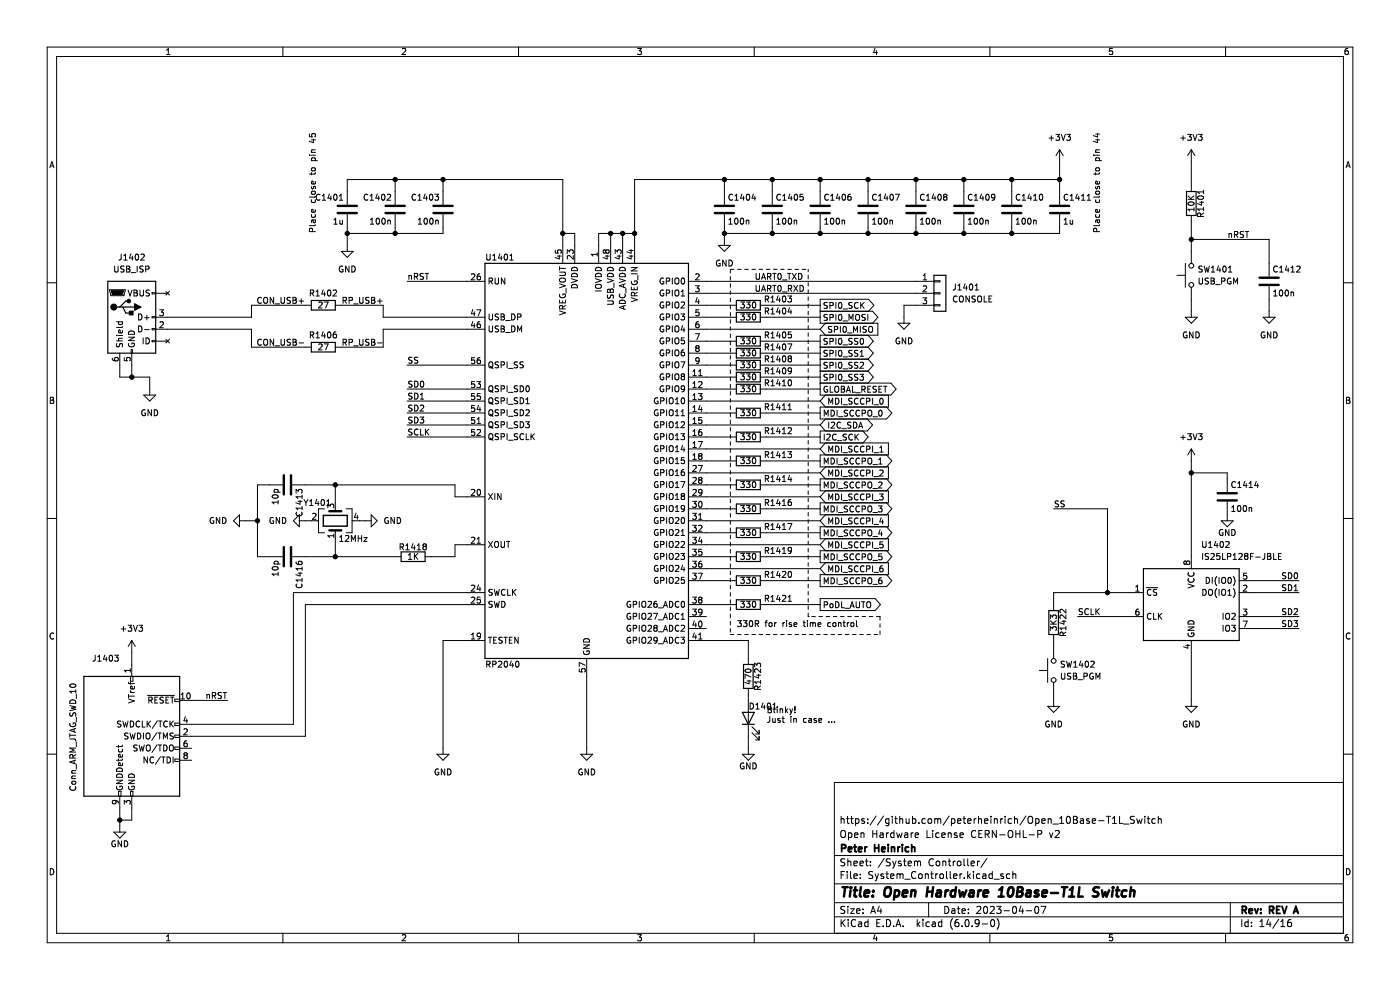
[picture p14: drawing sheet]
<svg xmlns="http://www.w3.org/2000/svg" width="297mm" height="210mm" viewBox="0 0 297 210" stroke-linecap="round" stroke-linejoin="round" font-family="sans-serif">
<path d="M0 0h297v210h-297z" fill-rule="evenodd" fill="#fff" stroke="#fff" stroke-width=".21"/>
<g fill="none" stroke="#000" stroke-width=".21">
<path d="M10 10h277v190h-277zM12 12h273v186h-273zM35.3 11.6h.8M35.3 10.6l.4-.3v1.3M60 10v2M85.3 10.4l.5-.1 .3 .3-.8 1h.8M110 10v2M135.3 10.3h.8l-.5 .5 .4 .1v.6l-.2 .1-.5-.1M160 10v2M185.6 10.2l-.3 .9h.8M185.9 10.7v.9M210 10v2"/>
<path d="M236 10.3h-.6l-.1 .6 .6-.1 .1 .7-.2 .1-.5-.1M260 10v2M285.9 10.3h-.3l-.2 .3-.1 .7 .3 .3 .4-.1-.1-.7h-.3l-.3 .2M10.6 35.6l.4-1.3 .4 1.3M10.7 35.2h.6M65.6 28.4v.6l.6 .1v-.6l.6-.1 .1 .2-.1 .5M65.6 32.9h.2M66.1 36.6v.5M66.1 34.1h1.2M66.1 32.9h.8M66.1 32.3h.8M66.1 29.7h.8"/>
<path d="M66.1 34.1v-.4l.2-.2 .5 .1v.5M66.1 35.7l.6-.1 .2 .4-.2 .3h-.4l-.2-.3zM66.1 39.6v.3l.1 .2 .2-.1 .1-.4h.3v.5M66.5 29.5v.8l-.9-.3M66.8 38.5l.1 .4-.2 .1h-.6v-.5l.3-.1 .1 .6M66.9 31.8h-.8l.1 .5M66.9 36.6l-.2 .3h-1.1M83.8 38.1v5.3M94 38.1v5.3M153.7 38.1v5.3M163.8 38.1v5.3M174 38.1v5.3"/>
<path d="M184.2 38.1v5.3M194.3 38.1v5.3M204.5 38.1v5.3M214.6 38.1v5.3M222.6 29.3h.9M223 28.8v1M224 28.5h.8l-.4 .5 .3 .1v.6l-.2 .1-.5-.1M224.8 38.1h-90.2v17.8M224.8 31.7v11.7M224.8 31.7l-.8 1.3M224.8 31.7l.8 1.3M225.2 28.5l.4 1.3 .4-1.3"/>
<path d="M226.3 28.5h.8l-.4 .5 .3 .1v.6l-.2 .1-.5-.1M232 32.9h.1M232.4 34.1h1.3M232.4 32.9h.9M232.4 32.3h.9M232.4 29.7h.9M232.4 36.6v.5M232.4 28.5h.9M232.5 39.6l-.1 .3 .2 .2 .2-.1 .1-.4h.3v.5M232.5 35.7l.5-.1 .3 .4-.3 .3h-.3l-.3-.3zM232.5 34.1l-.1-.4 .3-.2 .5 .1v.5M232.8 28.3v.8l-.9-.3"/>
<path d="M232.8 29.5v.8l-.9-.3M233.2 38.5l.1 .4-.2 .1h-.6v-.5l.2-.1 .1 .6M233.3 36.6l-.2 .3h-1.1M233.3 31.8h-.8v.5M250.5 29.3h1M251 28.8v1M251.9 28.5h.8l-.4 .5 .4 .1v.6l-.2 .1-.6-.1M252.7 31.7v8.9M252.7 31.7l-.7 1.3M252.7 31.7l.8 1.3M253.1 28.5l.4 1.3 .4-1.3M254.2 28.5h.8l-.4 .5 .4 .1v.6l-.2 .1-.6-.1"/>
<path d="M285.6 35.6l.4-1.3 .4 1.3M285.7 35.2h.6M10 60h2M24.3 56.4v1.1l.3 .2h.2l.2-.2v-1.1M25.7 53.9v1.1l-.5 .2M26.3 55.2h.7M26.3 54.3l.3-.4v1.3M26.3 56.5l-.6 .1v.3l.5 .3 .1 .3-.2 .2-.5-.1M26.9 56.4h.4l.2 .3-.2 .3 .2 .2 .1 .3-.3 .2h-.4zM26.9 57h.4M27.8 53.8l-.3 .9h.8M27.8 57.8h1"/>
<path d="M28.1 54.3v.9M28.8 54l.2-.1a.68 .68 0 0 1 .4 .6 .68 .68 0 0 1-.4 .7l-.3-.5zM29.1 56.4v1.3M29.9 54l.5-.1 .2 .4-.8 .9h.8M30.4 56.5l-.7 .1v.3l.5 .3 .2 .3-.3 .2-.5-.1M30.9 57.1l.6-.1 .1-.4-.7-.2v1.3M66.1 42.4v.3l.2 .3 .5-.2v-.4M66.1 40.7l.6-.2 .2 .5-.2 .2h-.4l-.2-.2zM66.1 45.5v.4l.2 .2 .5-.1v-.5M66.3 49.1l-.1-.6h-.4l-.2 .6h1.3M66.4 46.7l.2 .6 .3-.2-.1-.4M66.8 44.5l.1 .3-.2 .2h-.6v-.5l.3-.1 .1 .6"/>
<path d="M66.9 47.7l-.2 .2h-1.1M66.9 46.7h-.8v.5M66.9 41.6l-.2 .2h-1.1M67.9 41.3a.56 .56 0 0 0-.8 .5 .56 .56 0 0 0 .8 .6M68.4 42.5h.7M68.4 41.6l.3-.4v1.3M69.9 41.1l-.3 .9h.8M70.2 41.6v.9M70.8 47.6h.8M70.8 46.6l.4-.3v1.3M70.9 41.3l.2-.1a.68 .68 0 0 1 .4 .6 .68 .68 0 0 1-.4 .7l-.3-.5zM72 42.5h.7"/>
<path d="M72 41.6l.3-.4v1.3M72.1 46.7l.1 .8 .5-.1M72.4 53.3h2.5l-1.2 1.3zM72.7 46.7v.9M72.7 56.5a.58 .58 0 0 0-.7 .6 .58 .58 0 0 0 .8 .5v-.4h-.3M73.7 43.4v-5.3h45.7v17.8M73.7 45.5v7.8M74 56.4v1.3l-.7-1.3v1.3M74.6 56.4a.64 .64 0 0 1 .8 .7 .64 .64 0 0 1-.8 .6zM78 41.3a.56 .56 0 0 0-.8 .5 .56 .56 0 0 0 .8 .6M78.5 42.5h.7M78.5 41.6l.4-.4v1.3"/>
<path d="M78.6 47.6h.7M78.6 46.6l.3-.3v1.3M79.9 46.4l.2-.1a.68 .68 0 0 1 .4 .6 .68 .68 0 0 1-.4 .7l-.3-.5zM80 41.1l-.3 .9h.8M80.3 41.6v.9M81.1 41.3l.1-.1a.68 .68 0 0 1 .5 .6 .68 .68 0 0 1-.5 .7l-.3-.5zM81.1 46.4l.2-.1a.68 .68 0 0 1 .4 .6 .68 .68 0 0 1-.4 .7l-.3-.5zM82.1 41.3l.5-.1 .3 .4-.8 .9h.8M82.3 46.7v.9M82.3 46.8h.5v.8M83.8 45.5v4M86.4 59.7h16.5"/>
<path d="M86.7 58.4v.9M86.7 58.5h.5l.1 .8M87.9 58.7l.6-.1 .1-.5-.7-.1v1.3M88.2 41.3a.56 .56 0 0 0-.8 .5 .56 .56 0 0 0 .8 .6M88.2 58.7l.4 .6M88.7 42.5h.7M88.7 41.6l.3-.4v1.3M88.7 46.6l.4-.3v1.3M88.7 47.6h.8M89.8 58.1h-.6v.4l.5 .2 .1 .3-.2 .3-.5-.1M90.1 46.4l.1-.1a.68 .68 0 0 1 .5 .6 .68 .68 0 0 1-.5 .7l-.3-.5zM90.2 41.1l-.3 .9h.8"/>
<path d="M90.2 58h.7M90.5 41.6v.9M90.6 58v1.3M91.2 41.3l.2-.1a.68 .68 0 0 1 .4 .6 .68 .68 0 0 1-.4 .7l-.3-.5zM91.3 46.4l.2-.1a.68 .68 0 0 1 .4 .6 .68 .68 0 0 1-.4 .7l-.3-.5zM92.2 41.2h.8l-.4 .5 .4 .1v.6l-.2 .1-.6-.1M92.4 46.8h.5l.1 .8M92.4 46.7v.9M94 45.5v4h-20.3M100 58.2l.5-.1 .2 .4-.8 .9h.8M101.8 58.1l-.3 .1-.2 .2-.1 .7 .3 .3 .4-.2-.1-.6h-.3l-.3 .2M103.3 53.9v1l.2 .3h.2l.3-.3v-1"/>
<path d="M103.8 59.6h.6v-.5l-.6-.1v1.3M104.1 59.6l.4 .7M104.5 54.3l.4-.4v1.3M104.5 55.2h.8M105 59v1l.3 .3 .3-.1 .2-.2v-1M106 53.8l-.3 .9h.8M106.3 54.3v.9M107.1 54l.1-.1a.68 .68 0 0 1 .5 .6 .68 .68 0 0 1-.5 .7l-.3-.5zM107.1 59v1.3l-.7-1.3v1.3M108.2 55.2h.7M108.2 54.3l.3-.4v1.3M117.8 53.1v.6h.6l-.1-.6h.7l.1 .1-.1 .5"/>
<path d="M118.2 54.3h.9M118.6 54.1v.8l-.9-.3M118.7 57.7h1l.3 .3v.2l-.3 .2h-1M118.7 56.6v.7M118.7 56.9h1.3M118.9 59.1l.6-.1a.42 .42 0 0 1 .5 .4 .42 .42 0 0 1-.5 .4h-.4a.43 .43 0 0 1-.4-.3 .43 .43 0 0 1 .2-.4zM119.4 49.5h2.5v6.4M120.3 53.8v-.8l.5 .4 .1-.3h.6l.1 .1-.1 .6M121.2 59.1l1.3 .4-1.3 .5M121.4 58.1a.66 .66 0 0 1 .8-.1 .66 .66 0 0 1 .3 .7h-1.3zM121.4 56.8a.66 .66 0 0 1 .8-.1 .66 .66 0 0 1 .3 .7h-1.3zM121.6 54.2v.8l-.9-.8-.4 .2 .2 .5"/>
<path d="M126.3 59.1l1.3 .4-1.3 .5M126.5 58.1a.66 .66 0 0 1 .7-.1 .66 .66 0 0 1 .4 .7h-1.3zM126.5 56.8a.66 .66 0 0 1 .7-.1 .66 .66 0 0 1 .4 .7h-1.3zM126.7 54h-1.3l.4 .3M126.7 53.6v.7M128.4 54.3h.8M128.5 53.2l.2-.2h.3l.2 .2v.4l-.2 .1h-.4l-.1-.2M128.5 53.2l-.2-.2-.3 .2v.3l.2 .2 .3-.2M128.5 53.2v.3M128.8 54.1v.8l-.9-.3M128.8 59.1l1.3 .4-1.3 .5M129 58.1a.66 .66 0 0 1 .8-.1 .66 .66 0 0 1 .3 .7h-1.3z"/>
<path d="M129 56.8a.66 .66 0 0 1 .8-.1 .66 .66 0 0 1 .3 .7h-1.3zM129.5 49.5v6.4M130.5 53.8v-.8l.5 .4 .1-.3h.5l.2 .1-.2 .6M130.9 54.3h.9M131.3 54.1v.8l-.9-.3M131.4 59.1l1.3 .4-1.3 .5M131.6 58.1a.66 .66 0 0 1 .7-.1 .66 .66 0 0 1 .4 .7h-1.3zM131.6 56.8a.66 .66 0 0 1 .7-.1 .66 .66 0 0 1 .4 .7h-1.3zM132.1 49.5v6.4M133.5 54.3h.8M133.5 53.1h.8M133.9 54.1v.8l-.9-.3"/>
<path d="M133.9 52.9v.8l-.9-.3M133.9 58.1h1.3M133.9 56.8h1.3l-1.3 .7h1.3M134 59.7a.58 .58 0 0 0 .6 .7 .58 .58 0 0 0 .5-.8h-.4v.2M134.6 49.5h-7.6v6.4M135.3 58.4v1M140.8 59a.58 .58 0 0 0-.8 .6 .58 .58 0 0 0 .8 .5v-.4h-.2M141.4 59.6h.6v-.5l-.6-.1v1.3M142.6 59v1.3M143.2 59.2l.3-.2a.43 .43 0 0 1 .5 .4v.4a.42 .42 0 0 1-.4 .5 .42 .42 0 0 1-.4-.5zM144.6 59.1l.2-.1a.68 .68 0 0 1 .4 .6 .68 .68 0 0 1-.4 .7l-.3-.5zM146.1 59.7h52"/>
<path d="M147.6 58.2l.5-.1 .2 .4-.8 .9h.8M152.4 52.1h2.5l-1.2 1.2zM152.7 55.2a.58 .58 0 0 0-.7 .6 .58 .58 0 0 0 .8 .5v-.4h-.3M153.7 45.5v6.6M154 55.2v1.2l-.7-1.2v1.2M154.6 47.6h.8M154.6 46.6l.4-.3v1.3M154.6 55.2a.64 .64 0 0 1 .8 .6 .64 .64 0 0 1-.8 .6zM154.9 58.7v.7M155.4 41.3a.56 .56 0 0 0-.8 .5 .56 .56 0 0 0 .8 .6M155.7 57.1h-.8v.8M155.9 42.5h.7"/>
<path d="M155.9 41.6l.4-.4v1.3M156 46.4l.1-.1a.68 .68 0 0 1 .5 .6 .68 .68 0 0 1-.5 .7l-.3-.5zM156.5 57.1h.7M157.2 46.4l.2-.1a.68 .68 0 0 1 .4 .6 .68 .68 0 0 1-.4 .7l-.4-.5zM157.4 41.1l-.3 .9h.8M157.7 41.6v.9M158 57.1h.8M158.3 46.8h.5l.1 .8M158.3 46.7v.9M158.4 41.3l.2-.1a.68 .68 0 0 1 .5 .6 .68 .68 0 0 1-.5 .7l-.3-.5zM159.5 57.1h.8M159.8 41.1l-.3 .9h.8"/>
<path d="M160.1 41.6v.9M160.4 58v1l.2 .3 .4-.1 .1-.2v-1M161 57.1h.8M161.6 59.3l.4-1.3 .4 1.3M161.7 58.9h.6M162.6 57.1h.7M162.8 58.7l.6-.1 .1-.5-.7-.1v1.3M163.1 58.7l.4 .6M163.8 45.5v4M163.9 58h.7M164.1 57.1h.7M164.3 58v1.3"/>
<path d="M164.8 47.6h.7M164.8 46.6l.4-.3v1.3M165.1 58.1l.2-.1a.68 .68 0 0 1 .4 .6 .68 .68 0 0 1-.4 .7l-.3-.5zM165.6 41.3a.56 .56 0 0 0-.8 .5 .56 .56 0 0 0 .8 .6M165.6 57.1h.8M166 59.4h.9M166.1 42.5h.7M166.1 41.6l.3-.4v1.3M166.1 46.4l.2-.1a.68 .68 0 0 1 .4 .6 .68 .68 0 0 1-.4 .7l-.3-.5zM167.1 58h.7M167.1 57.1h.8M167.3 46.4l.2-.1a.68 .68 0 0 1 .5 .6 .68 .68 0 0 1-.5 .7l-.3-.5z"/>
<path d="M167.4 58v1.3M167.6 41.1l-.3 .9h.8M167.9 41.6v.9M168.1 58l.8 1.3M168.5 46.8h.5v.8M168.5 46.7v.9M168.6 41.3l.2-.1a.68 .68 0 0 1 .4 .6 .68 .68 0 0 1-.4 .7l-.3-.5zM168.7 57.1h.7M168.9 58l-.8 1.3M169.4 58a.64 .64 0 0 1 .7 .6 .64 .64 0 0 1-.7 .7zM170.2 57.1h.7M170.4 41.2h-.7v.6l.6-.1 .1 .7-.2 .1-.5-.1"/>
<path d="M171.5 57.1v.5M171.5 58.4v.8M171.5 59.9v.8M174 45.5v4M174.9 47.6h.8M174.9 46.6l.4-.3v1.3M175.7 41.3a.56 .56 0 0 0-.8 .5 .56 .56 0 0 0 .8 .6M176.2 42.5h.7M176.2 41.6l.4-.4v1.3M176.3 46.4l.2-.1a.68 .68 0 0 1 .4 .6 .68 .68 0 0 1-.4 .7l-.3-.5zM177.5 46.4l.2-.1a.68 .68 0 0 1 .4 .6 .68 .68 0 0 1-.4 .7l-.3-.5zM177.7 41.1l-.3 .9h.8"/>
<path d="M178 41.6v.9M178.6 46.8h.5l.1 .8M178.6 46.7v.9M178.8 41.3l.1-.1a.68 .68 0 0 1 .5 .6 .68 .68 0 0 1-.5 .7l-.3-.5zM180.5 41.2l-.4 .1-.2 .2-.1 .7 .3 .3 .4-.1v-.7h-.4l-.3 .2M184.2 45.5v4M185.1 47.6h.7M185.1 46.6l.4-.3v1.3M185.9 41.3a.56 .56 0 0 0-.8 .5 .56 .56 0 0 0 .8 .6M186.4 41.6l.3-.4v1.3M186.4 42.5h.7M186.4 46.4l.2-.1a.68 .68 0 0 1 .5 .6 .68 .68 0 0 1-.5 .7l-.3-.5z"/>
<path d="M187.6 46.4l.2-.1a.68 .68 0 0 1 .5 .6 .68 .68 0 0 1-.5 .7l-.3-.5zM187.9 41.1l-.3 .9h.8M188.2 41.6v.9M188.8 46.8h.5v.8M188.8 46.7v.9M188.9 41.3l.2-.1a.68 .68 0 0 1 .4 .6 .68 .68 0 0 1-.4 .7l-.3-.5zM189.9 41.2h.9l-.6 1.3M194.3 45.5v4M195.3 46.6l.3-.3v1.3M195.3 47.6h.7M195.9 58.5l.3-.4v1.3M195.9 59.4h.7"/>
<path d="M196.1 41.3a.56 .56 0 0 0-.8 .5 .56 .56 0 0 0 .8 .6M196.5 41.6l.4-.4v1.3M196.5 42.5h.8M196.6 46.4l.2-.1a.68 .68 0 0 1 .4 .6 .68 .68 0 0 1-.4 .7l-.3-.5zM197.8 46.4l.2-.1a.68 .68 0 0 1 .4 .6 .68 .68 0 0 1-.4 .7l-.3-.5zM198 41.1l-.3 .9h.8M198.1 59.5h1.3v.3h-1.3zM198.4 41.6v.9M199 46.7v.9M199 46.8h.4l.1 .8M199.1 41.3l.2-.1a.68 .68 0 0 1 .4 .6 .68 .68 0 0 1-.4 .7l-.3-.5zM200.4 41.7l-.2-.2 .2-.3h.2l.3 .2-.3 .3"/>
<path d="M200.4 41.7l-.2 .3v.2l.2 .3h.2l.3-.3-.1-.3-.2-.2M200.4 41.7h.2M204.5 45.5v4M205.4 47.6h.8M205.4 46.6l.4-.3v1.3M206.2 41.3a.56 .56 0 0 0-.8 .5 .56 .56 0 0 0 .8 .6M206.7 41.6l.4-.4v1.3M206.7 42.5h.7M206.8 46.4l.1-.1a.68 .68 0 0 1 .5 .6 .68 .68 0 0 1-.5 .7l-.3-.5zM208 46.4l.1-.1a.68 .68 0 0 1 .5 .6 .68 .68 0 0 1-.5 .7l-.3-.5zM208.2 41.1l-.3 .9h.8M208.5 41.6v.9"/>
<path d="M209.1 46.8h.5l.1 .8M209.1 46.7v.9M209.2 41.3l.2-.1a.68 .68 0 0 1 .5 .6 .68 .68 0 0 1-.5 .7l-.3-.5zM211.1 41.7l-.3 .3-.4-.1v-.6l.4-.1 .3 .2-.1 .8-.2 .2-.4 .1M214.6 45.5v4M215.6 47.6h.7M215.6 46.6l.3-.3v1.3M216.4 41.3a.56 .56 0 0 0-.8 .5 .56 .56 0 0 0 .8 .6M216.9 42.5h.7M216.9 41.6l.3-.4v1.3M216.9 46.4l.2-.1a.68 .68 0 0 1 .4 .6 .68 .68 0 0 1-.4 .7l-.3-.5zM218.1 46.4l.2-.1a.68 .68 0 0 1 .4 .6 .68 .68 0 0 1-.4 .7l-.3-.5z"/>
<path d="M218.4 41.1l-.3 .9h.8M218.7 41.6v.9M219.3 46.8h.5v.8M219.3 41.6l.3-.4v1.3M219.3 42.5h.7M219.3 46.7v.9M220.6 41.3l.2-.1a.68 .68 0 0 1 .4 .6 .68 .68 0 0 1-.4 .7l-.3-.5zM224.8 45.5v4h-71.1M225.7 46.6l.4-.3v1.3M225.7 47.6h.8M226.5 41.3a.56 .56 0 0 0-.8 .5 .56 .56 0 0 0 .8 .6M227 42.5h.7"/>
<path d="M227 41.6l.4-.4v1.3M227 46.7l.1 .8 .5-.1M227.6 46.7v.9M228.5 41.1l-.3 .9h.8M228.8 41.6v.9M229.4 42.5h.8M229.4 41.6l.4-.4v1.3M230.6 41.6l.4-.4v1.3M230.6 42.5h.8M232.5 45.5l-.1 .4 .3 .2 .5-.1v-.5M232.5 42.4l-.1 .3 .3 .3 .5-.2v-.4M232.5 40.7l.5-.2 .3 .5-.3 .2h-.3l-.3-.2z"/>
<path d="M232.7 49.1l-.1-.6h-.5l-.1 .6h1.3M232.7 46.7l.3 .6 .3-.2-.1-.4M233.2 44.5l.1 .3-.2 .2h-.6v-.5l.2-.1 .1 .6M233.3 47.7l-.2 .2h-1.1M233.3 46.7h-.8v.5M233.3 41.6l-.2 .2h-1.1M249.7 58.4h1.8M251.5 55.9v5M252 42.3h1.3M252 41.6l.8 .7M252.2 43a.61 .61 0 0 1 .7-.2 .61 .61 0 0 1 .3 .6 .75 .75 0 0 1-1.2-.3zM252.7 45.7v10.2"/>
<path d="M252.7 50.8h16.5v7.9M253.3 44v.8M253.3 44.4h-1.3l.4 .4M253.3 41.6l-.7 .5M254.2 41.7a.61 .61 0 0 1 .7-.2 .61 .61 0 0 1 .4 .6 .75 .75 0 0 1-1.2-.2zM254.4 59v1l.2 .3 .4-.1 .1-.2v-1M254.5 42.9h.8M254.7 45.9v-.6h-.5l-.1 .6h1.2M254.9 42.7v.8l-.9-.3M255 56.5l-.4-.1-.3 .3 .1 .3 .6 .2v.4h-.7M255.3 45.2l-.6 .4M255.3 40.4v.7"/>
<path d="M255.3 44v.7M255.3 44.3h-1.2l.3 .4M255.3 40.7h-1.2l.3 .4M255.5 56.4l.3 1.3 .2-.9 .3 .9 .3-1.3M256.4 59l-.7 .1v.4l.6 .2 .1 .3-.3 .3-.5-.1M256.9 59h.4l.3 .2-.3 .4 .3 .1v.3l-.2 .3h-.5zM256.9 59.6h.4M257 56.8l.3-.4v1.3M257 57.7h.7M258.5 56.4l-.3 .9h.8M258.8 56.9v.8M259.2 59.6h.6v-.5l-.6-.1v1.3"/>
<path d="M259.5 56.6l.2-.2a.68 .68 0 0 1 .4 .7 .68 .68 0 0 1-.4 .6l-.3-.5zM260.6 56.8l.4-.4v1.3M260.6 57.7h.7M260.7 49.7l.5-.1 .1 .8M260.7 49.5v.9M261.1 59a.58 .58 0 0 0-.7 .6 .58 .58 0 0 0 .8 .5v-.4h-.3M261.9 49.8l.6-.1v-.5l-.6-.1v1.3M262.2 49.8l.4 .6M263.8 49.2h-.7v.4l.6 .2 .1 .3-.2 .3-.5-.1M264.2 49.1h.7M264.5 49.1v1.3M271 56.6a.56 .56 0 0 0-.8 .5 .56 .56 0 0 0 .8 .5"/>
<path d="M271.5 57.7h.7M271.5 56.8l.3-.4v1.3M273 56.4l-.3 .9h.8M273.3 56.9v.8M273.9 57.7h.7M273.9 56.8l.3-.4v1.3M275.1 56.6l.5-.2 .2 .4-.8 .9h.8M285 60h2M23.3 61.5h3.3v.2l-.3 1h-2.8zM23.6 61.7h2.6l-.3 .8h-2zM23.8 75.9l.1 .4 .2 .2h.8l.2-.2-.1-.4h-.6l-.1 .4 .3 .2M24.7 71.2h.1"/>
<path d="M24.7 68.3h1.3M24.7 72.3h1.3M24.8 72.9v.6h.4l.2-.5 .3-.1 .3 .2-.1 .5M25.1 71.2h.9M25.2 68.3l-.1 .3 .3 .3 .5-.2v-.4M25.4 74.9v5.1h6.4v3.8M25.9 70.1l.1 .3-.2 .2h-.6v-.5l.2-.1 .2 .6M26 71.8h-.8l.1 .5M26 69.3l-.2 .2h-1.1M26.4 75.9v.6h.6l-.1-.6h.6l.1 .2-.1 .4M27.2 61.5l.4 1.3 .4-1.3M27.3 71.5h1.2l-1.2 .8h1.2"/>
<path d="M27.3 72.9a.58 .58 0 0 0 .6 .7 .58 .58 0 0 0 .5-.8h-.4v.2M27.4 70.3a.66 .66 0 0 1 .8-.1 .66 .66 0 0 1 .3 .7h-1.2zM27.8 74.2h.3v.7h-.3zM28 74.9v5.1M28.4 61.5h.5l.2 .3-.2 .3 .2 .1 .1 .3-.3 .3h-.5zM28.4 62.1h.5M29.4 69.1a.64 .64 0 0 1 .7 .7 .64 .64 0 0 1-.7 .6zM29.4 66.6a.64 .64 0 0 1 .7 .6 .64 .64 0 0 1-.7 .7zM29.7 61.5v1l.2 .3 .4-.1 .1-.2v-1M30.4 71.7v1.2M30.7 69.9h.9M30.7 67.4h.9"/>
<path d="M31 71.7a.64 .64 0 0 1 .7 .6 .64 .64 0 0 1-.7 .6zM31.2 66.9v1M31.7 61.6l-.5-.1-.2 .3 .1 .3 .5 .2v.4h-.6M32.3 62.1h.7v.2h-.7zM32.3 67.2h.7v.2h-.7zM32.3 69.7h.7v.3h-.7zM32.3 72.2h.7v.3h-.7zM33 69.8h20.3v3.8h12.7M33 62.2h2.6M33 72.4h2.6M33.9 65.7h.8l-.5 .5 .4 .1v.6l-.2 .1-.5-.1M33.9 68.4l.5-.1 .3 .3-.8 .9h.8"/>
<path d="M35.2 72l.8 .8M35.2 61.8l.8 .8M36 72l-.8 .8M36 61.8l-.8 .8M55.4 63.2a.56 .56 0 0 0-.7 .5 .56 .56 0 0 0 .7 .5M55.4 72.1a.56 .56 0 0 0-.7 .5 .56 .56 0 0 0 .7 .5M56 72.1l.2-.1a.43 .43 0 0 1 .6 .4v.4a.42 .42 0 0 1-.4 .5 .42 .42 0 0 1-.5-.5zM56 63.3l.2-.2a.43 .43 0 0 1 .6 .4v.4a.42 .42 0 0 1-.4 .5 .42 .42 0 0 1-.5-.5zM58 63.1v1.2l-.7-1.2v1.2M58 72v1.2l-.7-1.2v1.2M58.4 73.4h.9M58.4 64.5h.9"/>
<path d="M59.6 63.1v1l.3 .2h.2l.2-.2v-1M59.6 72v1l.3 .2h.2l.2-.2v-1M61.6 72l-.6 .1v.3l.5 .3 .1 .3-.2 .2h-.5M61.6 63.1l-.6 .1v.4l.5 .2 .1 .3-.2 .2h-.5M62.2 72h.4l.2 .2-.2 .4 .2 .1 .1 .3-.3 .2h-.4zM62.2 72.6h.4M62.2 63.1h.4l.2 .2-.2 .4 .2 .1 .1 .3-.3 .2h-.4zM62.2 63.7h.4M63.4 72.8h1M63.4 63.9h1M63.9 63.4v.9M65.8 71.1l.6-.1 .1-.5-.7-.1v1.3"/>
<path d="M65.8 62.2l.6-.1 .1-.5-.7-.1v1.3M66 64.8h-12.7v2.5h-20.3M66.1 71.1l.5 .6M66.1 62.2l.5 .6M67 61.9l.4-.4v1.3M67 62.8h.8M67 71.7h.8M67 70.8l.4-.4v1.3M67.6 64.2l.5-.1 .2 .3-.7 .9h.7M67.6 73.1l.5-.2 .2 .4-.7 .9h.7M68.6 61.5l-.3 .9h.7M68.6 70.3l-.3 1h.7"/>
<path d="M68.8 64.1h.8l-.5 1.2M68.8 72.9h.8l-.5 1.3M68.9 61.9v.9M68.9 70.8v.9M69.6 70.5l.2-.1a.68 .68 0 0 1 .4 .6 .68 .68 0 0 1-.4 .7l-.3-.5zM69.6 61.6l.2-.1a.68 .68 0 0 1 .4 .7 .68 .68 0 0 1-.4 .6l-.3-.5zM70.7 61.6l.5-.1 .2 .4-.8 .9h.8M71.1 64.8h10.2v2.5h21.6M71.3 70.4l-.4 .1-.2 .2v.7l.2 .3 .4-.1v-.6l-.4-.1-.2 .2M72.8 63.7h.6v-.5l-.6-.1v1.2M72.8 72.6h.6v-.5l-.6-.1v1.2M73.1 72.6l.4 .6"/>
<path d="M73.1 63.7l.4 .6M74.1 72.6h.6v-.5l-.6-.1v1.2M74.1 63.7h.6v-.5l-.6-.1v1.2M75 73.4h1M75 64.5h1M76.3 63.1v1l.2 .2h.3l.2-.2v-1M76.3 72v1l.2 .2h.3l.2-.2v-1M78.3 72l-.7 .1v.3l.6 .3 .1 .3-.3 .2h-.4M78.3 63.1l-.7 .1v.4l.6 .2 .1 .3-.3 .2h-.4M78.8 72h.5l.2 .2-.2 .4 .2 .1 .1 .3-.3 .2h-.5zM78.8 63.1h.5l.2 .2-.2 .4 .2 .1 .1 .3-.3 .2h-.5zM78.8 72.6h.5"/>
<path d="M78.8 63.7h.5M80.1 72.8h1M80.1 63.9h1M80.6 63.4v.9M86.4 77.5h16.5M87.4 75.8l-.7 .1v.4l.6 .2 .1 .3-.2 .2h-.5M88.6 75.8l-.6 .1v.4l.5 .2 .1 .3-.2 .2h-.5M100.3 68.2l-.3 .9h.8M100.3 65.7l-.3 .9h.8M100.6 66.1v.9M100.6 68.7v.8M100.7 75.9h-.6l-.1 .6 .6-.1 .1 .6-.2 .1-.5-.1"/>
<path d="M101.2 65.7h.8l-.5 1.3M101.8 75.9h-.3l-.2 .3-.1 .7 .3 .2 .4-.1-.1-.6h-.3l-.3 .2M101.8 68.3h-.3l-.2 .3-.1 .7 .3 .2 .4-.1-.1-.6-.3-.1-.3 .3M102.9 69.8h-21.6v3.8h-10.2M103.8 76.9l.2-.1a.43 .43 0 0 1 .5 .4v.4a.42 .42 0 0 1-.4 .4 .42 .42 0 0 1-.4-.4zM103.8 69.1v1.1l.2 .2 .4-.1 .1-.1v-1.1M103.8 66.6v1l.2 .3 .4-.1 .1-.2v-1M103.9 77.7l.7 .5M105.8 69.2l-.5-.1-.3 .3 .2 .3 .5 .2v.4h-.7M105.8 76.8h-.5l-.3 .2 .2 .3 .5 .2v.4l-.7 .1M105.8 66.7l-.5-.1-.3 .2 .2 .3 .5 .3v.3l-.7 .1M106.3 66.6h.4l.3 .2-.3 .4 .3 .1v.3l-.2 .3h-.5z"/>
<path d="M106.3 77.4h.6l.1-.5-.7-.1v1.2M106.3 69.1h.4l.3 .3-.3 .3 .3 .2v.3l-.2 .2h-.5zM106.3 69.7h.4M106.3 67.2h.4M107.3 70.5h.9M107.3 68h.9M107.6 76.8v1.2M107.9 78.2h.9M108.5 66.6a.64 .64 0 0 1 .8 .6 .64 .64 0 0 1-.8 .7zM108.5 69.1a.64 .64 0 0 1 .8 .7 .64 .64 0 0 1-.8 .6zM109.8 67.3l.6-.1 .1-.5-.7-.1v1.3M109.8 76.8l-.7 .1v.3l.6 .3 .1 .3-.2 .2h-.5"/>
<path d="M109.8 70.4v-1.3l.4 .9 .5-.9v1.3M111 76.8l-.6 .1v.3l.5 .3 .1 .3-.2 .2h-.5M118.7 65.9l1.3 .5-1.3 .4M118.7 63.6v.7h1.3v-.7M118.7 60.2l1.3 .4-1.3 .4M118.8 62.4a.58 .58 0 0 0 .5 .8 .58 .58 0 0 0 .5-.8h-.4v.2M119.3 63.8v.5M119.4 65.5l-.1-.6h-.5l-.1 .6h1.3M120 64.8l-.6 .4M120.1 61.2v.9M121.4 60.4a.66 .66 0 0 1 .8 0 .66 .66 0 0 1 .3 .6h-1.3zM126.3 61.7h1.3"/>
<path d="M126.5 60.4l.7-.1a.42 .42 0 0 1 .4 .4 .42 .42 0 0 1-.4 .5h-.5a.43 .43 0 0 1-.4-.3 .43 .43 0 0 1 .2-.5zM128.8 63.8h1.1l.2 .3v.2l-.2 .3h-1.1M128.9 62.6l.1 .6h.3l.3-.5 .3-.1 .2 .2v.5M129 61.4l.2-.1 .3 .3 .2-.3h.3l.1 .7h-1.3zM129.5 61.6v.4M130.2 60.1v.9M131.5 63.9a.68 .68 0 0 1 .7-.2 .68 .68 0 0 1 .5 .7h-1.3zM131.5 62.4a.56 .56 0 0 0 .5 .8 .56 .56 0 0 0 .5-.8M132.3 60.3v.6M132.3 64.9v.6M132.7 64.8l-1.3 .4 1.3 .4M132.7 60.2l-1.3 .4 1.3 .4"/>
<path d="M132.8 61.2v.9M133.9 60.9v.6h1.3v-.6M133.9 63.2l1.3 .4-1.3 .4M134.5 61v.5M134.6 62.7l-.1-.6h-.4l-.2 .6h1.3M135.2 62l-.6 .4M140.8 71.7a.58 .58 0 0 0-.8 .6 .58 .58 0 0 0 .8 .5v-.4h-.2M140.8 66.7a.58 .58 0 0 0-.8 .5 .58 .58 0 0 0 .8 .5v-.4h-.2M140.8 69.2a.58 .58 0 0 0-.8 .6 .58 .58 0 0 0 .8 .5v-.4h-.2M140.8 74.3a.58 .58 0 0 0-.8 .6 .58 .58 0 0 0 .8 .5v-.5h-.2M140.8 76.8a.58 .58 0 0 0-.8 .6 .58 .58 0 0 0 .8 .5v-.4h-.2M140.8 64.1a.58 .58 0 0 0-.8 .6 .58 .58 0 0 0 .8 .5v-.4h-.2"/>
<path d="M140.8 79.4a.58 .58 0 0 0-.8 .5 .58 .58 0 0 0 .8 .5v-.4h-.2M140.8 61.6a.58 .58 0 0 0-.8 .6 .58 .58 0 0 0 .8 .5v-.5h-.2M141.4 77.4h.6v-.5l-.6-.1v1.2M141.4 64.7h.6v-.5l-.6-.1v1.2M141.4 62.2l.6-.1v-.5l-.6-.1v1.3M141.4 80l.6-.1v-.5l-.6-.1v1.3M141.4 74.9l.6-.1v-.5l-.6-.1v1.3M141.4 67.3l.6-.1v-.5l-.6-.1v1.3M141.4 69.8l.6-.1v-.4l-.6-.2v1.3M141.4 72.3h.6v-.5l-.6-.1v1.2M142.6 61.5v1.3M142.6 64.1v1.2"/>
<path d="M142.6 66.6v1.3M142.6 69.1v1.3M142.6 71.7v1.2M142.6 74.2v1.3M142.6 76.8v1.2M142.6 79.3v1.3M143.2 74.4l.3-.2a.43 .43 0 0 1 .5 .4v.5a.42 .42 0 0 1-.4 .4 .42 .42 0 0 1-.4-.4zM143.2 66.8l.3-.2a.43 .43 0 0 1 .5 .4v.4a.42 .42 0 0 1-.4 .5 .42 .42 0 0 1-.4-.5zM143.2 69.3l.3-.2a.43 .43 0 0 1 .5 .5v.4a.42 .42 0 0 1-.4 .4 .42 .42 0 0 1-.4-.4zM143.2 79.5l.3-.2a.43 .43 0 0 1 .5 .4v.4a.42 .42 0 0 1-.4 .5 .42 .42 0 0 1-.4-.5zM143.2 76.9l.3-.1a.43 .43 0 0 1 .5 .4v.4a.42 .42 0 0 1-.4 .4 .42 .42 0 0 1-.4-.4zM143.2 64.2l.3-.1a.43 .43 0 0 1 .5 .4v.4a.42 .42 0 0 1-.4 .4 .42 .42 0 0 1-.4-.4z"/>
<path d="M143.2 61.7l.3-.2a.43 .43 0 0 1 .5 .4v.5a.42 .42 0 0 1-.4 .4 .42 .42 0 0 1-.4-.4zM143.2 71.9l.3-.2a.43 .43 0 0 1 .5 .4v.4a.42 .42 0 0 1-.4 .5 .42 .42 0 0 1-.4-.5zM144.4 66.6h.8l-.4 .5 .4 .1v.5l-.2 .2-.6-.2M144.4 76.8h.9l-.6 1.2M144.5 64.2l.5-.1 .2 .3-.8 .9h.8M144.5 61.9l.4-.4v1.3M144.5 62.8h.7M144.7 79.8l-.2-.2 .2-.3h.3l.2 .2-.2 .3M144.7 79.8l-.2 .3v.2l.2 .3 .4-.1 .1-.2v-.3l-.2-.2M144.7 79.8h.3M144.8 69.1l-.3 .9h.8M145.1 74.2l-.4 .1-.1 .2-.1 .7 .2 .3 .5-.1-.1-.6-.4-.1-.2 .2"/>
<path d="M145.1 69.6v.8M145.2 71.7h-.6l-.1 .6 .6-.1 .1 .6-.2 .1-.5-.1M146.1 77.5h10.1M146.1 67.3h10.1M146.1 69.8h27.9M146.1 64.8h10.1M146.1 80h10.1M146.1 62.2h52M146.1 74.9h10.1M146.1 72.4h10.1M147 78.8l.4-.4v1.3M147 79.7h.7"/>
<path d="M147.5 60.6h.8l-.4 .5 .4 .1v.6l-.2 .1-.6-.1M147.5 70.8h.9l-.6 1.3M147.8 73.9l-.2-.3 .2-.3h.3l.2 .3-.2 .3M147.8 73.9l-.2 .2v.3l.2 .2 .4-.1 .1-.1v-.3l-.2-.2M147.8 73.9h.3M147.9 63.1l-.3 .9h.8M148.2 68.3h-.4l-.1 .3-.1 .7 .2 .2 .5-.1-.1-.6-.4-.1-.2 .3M148.2 79.7h.7M148.2 78.8l.4-.4v1.3M148.2 63.6v.8M148.3 65.7h-.6l-.1 .6h.6l.1 .6-.2 .1-.5-.1M148.3 76.4l-.2 .3-.4-.1v-.6l.4-.1 .2 .2v.7l-.2 .3h-.4"/>
<path d="M154.9 60.2v.7M154.9 61.7v.8M154.9 63.2v.8M154.9 64.8v.7M154.9 66.3v.7M154.9 67.8v.8M154.9 69.3v.8M154.9 70.9v.7M154.9 72.4v.7M154.9 73.9v.8M154.9 75.4v.8M154.9 76.9v.8"/>
<path d="M154.9 78.5v.7M154.9 80v.8M157.1 71.7h.8l-.4 .5 .3 .1v.5l-.1 .1-.6-.1M157.1 76.8h.8l-.4 .4 .3 .2v.5l-.1 .1-.6-.1M157.1 74.2h.8l-.4 .5 .3 .1v.6l-.1 .1-.6-.1M157.1 79.3h.8l-.4 .5 .3 .1v.5l-.1 .2-.6-.2M157.1 64.1h.8l-.4 .4 .3 .2v.5l-.1 .1-.6-.1M157.1 66.6h.8l-.4 .5 .3 .1v.5l-.1 .2-.6-.2M158.3 74.2h.8l-.4 .5 .4 .1v.6l-.2 .1-.6-.1M158.3 71.7h.8l-.4 .5 .4 .1v.5l-.2 .1-.6-.1M158.3 79.3h.8l-.4 .5 .4 .1v.5l-.2 .2-.6-.2M158.3 64.1h.8l-.4 .4 .4 .2v.5l-.2 .1-.6-.1"/>
<path d="M158.3 76.8h.8l-.4 .4 .4 .2v.5l-.2 .1-.6-.1M158.3 66.6h.8l-.4 .5 .4 .1v.5l-.2 .2-.6-.2M159.7 74.3l.2-.1a.68 .68 0 0 1 .4 .7 .68 .68 0 0 1-.4 .6l-.3-.5zM159.7 66.7l.2-.1a.68 .68 0 0 1 .4 .6 .68 .68 0 0 1-.4 .7l-.3-.5zM159.7 64.2l.2-.1a.68 .68 0 0 1 .4 .6 .68 .68 0 0 1-.4 .6l-.3-.5zM159.7 76.9l.2-.1a.68 .68 0 0 1 .4 .6 .68 .68 0 0 1-.4 .6l-.3-.5zM159.7 79.4l.2-.1a.68 .68 0 0 1 .4 .6 .68 .68 0 0 1-.4 .7l-.3-.5zM159.7 71.8l.2-.1a.68 .68 0 0 1 .4 .6 .68 .68 0 0 1-.4 .6l-.3-.4zM160.4 60.5v1.1l.2 .2 .4-.1 .1-.1v-1.1M161.3 77.5h12.7M161.3 67.3h12.7M161.3 64.8h12.7"/>
<path d="M161.3 80h12.7M161.3 74.9h12.7M161.3 72.4h12.7M161.6 61.8l.4-1.3 .4 1.3M161.7 61.4h.6M162.4 71.1l.6-.1v-.5l-.6-.1v1.3M162.4 73.6h.6v-.5l-.6-.2v1.3M162.4 66l.6-.1v-.4l-.6-.2v1.3M162.4 76.2l.6-.1v-.5l-.6-.1v1.3M162.4 78.7l.6-.1v-.4l-.6-.2v1.3M162.4 63.5l.6-.1v-.5l-.6-.1v1.3M162.7 66l.4 .6"/>
<path d="M162.7 63.5l.4 .6M162.7 76.2l.4 .6M162.7 73.6l.4 .6M162.7 71.1l.4 .6M162.7 78.7l.4 .6M162.8 61.2l.6-.1 .1-.4-.7-.2v1.3M163.1 61.2l.4 .6M163.6 63.2l.3-.4v1.3M163.6 65.7l.3-.4v1.3M163.6 70.8l.3-.4v1.3M163.6 73.3l.3-.4v1.3M163.6 75.9l.3-.4v1.3"/>
<path d="M163.6 78.4l.3-.4v1.3M163.6 79.3h.7M163.6 64.1h.7M163.6 66.6h.7M163.6 76.8h.7M163.6 71.7h.7M163.6 74.2h.7M163.9 60.5h.7M164.3 60.5v1.3M165.1 62.7l-.3 .9h.8M165.1 65.3l-.3 .9h.8M165.1 70.3l-.3 1h.8"/>
<path d="M165.1 75.4l-.3 .9h.8M165.1 72.9l-.3 .9h.8M165.1 78l-.3 .9h.8M165.1 60.7l.2-.2a.68 .68 0 0 1 .4 .7 .68 .68 0 0 1-.4 .6l-.3-.5zM165.4 63.2v.9M165.4 65.8v.8M165.4 70.8v.9M165.4 73.4v.8M165.4 75.9v.9M165.4 78.5v.8M166 61.9h.9M166.1 65.5l.2-.2a.68 .68 0 0 1 .4 .7 .68 .68 0 0 1-.4 .6l-.3-.5z"/>
<path d="M166.1 75.6l.2-.1a.68 .68 0 0 1 .4 .6 .68 .68 0 0 1-.4 .7l-.3-.5zM166.1 73.1l.2-.2a.68 .68 0 0 1 .4 .7 .68 .68 0 0 1-.4 .6l-.3-.5zM166.1 62.9l.2-.1a.68 .68 0 0 1 .4 .6 .68 .68 0 0 1-.4 .7l-.3-.5zM166.1 70.5l.2-.1a.68 .68 0 0 1 .4 .6 .68 .68 0 0 1-.4 .7l-.3-.5zM166.1 78.2l.2-.2a.68 .68 0 0 1 .4 .7 .68 .68 0 0 1-.4 .6l-.3-.5zM167.1 62.8h.8l-.4 .5 .4 .1v.5l-.2 .2-.6-.2M167.1 72.9h.9l-.6 1.3M167.2 61.2l.6-.1 .1-.4-.7-.2v1.3M167.4 76l-.2-.2 .2-.3h.3l.2 .2-.2 .3M167.4 76l-.2 .3v.2l.2 .3h.3l.2-.3v-.3l-.2-.2M167.4 76h.3M167.5 65.3l-.3 .9h.8"/>
<path d="M167.5 61.2l.5 .6M167.8 65.8v.8M167.9 70.4h-.7v.6h.6l.1 .6-.2 .1-.5-.1M167.9 78.6l-.2 .2h-.4l-.1-.6 .5-.2 .2 .3v.7l-.2 .2-.4 .1M168.4 60.5l.8 1.3M169.2 60.5l-.8 1.3M169.7 60.5a.64 .64 0 0 1 .8 .7 .64 .64 0 0 1-.8 .6zM171.5 61.5v.7M171.5 63v.7M171.5 64.5v.8M171.5 66v.8M171.5 67.5v.8"/>
<path d="M171.5 69.1v.7M171.5 70.6v.8M171.5 72.1v.8M171.5 73.6v.8M171.5 75.2v.7M171.5 76.7v.8M171.5 78.2v.8M171.5 79.7v.8M174 73.6h10.2M174 66h11.1l1.1 1.3-1.1 1.3M174 69.8l1.1 1.3M174 76.2h10.2"/>
<path d="M174 78.7h10.2M175.1 68.6l-1.1 1.2M175.5 76.9l-.6 .1v.3l.5 .3 .1 .3-.2 .2h-.5M175.5 71.8l-.6 .1v.4l.5 .2 .1 .3-.2 .2h-.5M175.5 74.4h-.6v.4l.5 .2 .1 .3-.2 .3-.5-.1M175.5 64.2l-.6 .1v.3l.5 .3 .1 .3-.2 .2h-.5M175.5 66.8h-.6v.4l.5 .2 .1 .3-.2 .3-.5-.1M175.5 79.5h-.6v.4l.5 .2 .1 .3-.2 .3-.5-.1M176.1 64.8h.6v-.5l-.6-.1v1.2M176.1 67.4l.6-.1v-.5l-.6-.1v1.3M176.1 72.4h.6v-.5l-.6-.1v1.2M176.1 75l.6-.1v-.5l-.6-.1v1.3"/>
<path d="M176.1 77.5h.6v-.5l-.6-.1v1.2M176.5 69.3l-.7 .1v.3l.5 .3 .2 .3-.3 .2-.5-.1M177 69.9l.6-.1 .1-.4-.7-.2v1.3M177.3 64.2v1.2M177.3 66.7v1.3M177.3 71.8v1.2M177.3 74.3v1.3M177.3 76.9v1.2M177.3 79.4v1.3M178 77l.2-.1a.68 .68 0 0 1 .4 .6 .68 .68 0 0 1-.4 .6l-.3-.5zM178 64.3l.2-.1a.68 .68 0 0 1 .4 .6 .68 .68 0 0 1-.4 .6l-.3-.5zM178 66.8l.2-.1a.68 .68 0 0 1 .4 .6 .68 .68 0 0 1-.4 .7l-.3-.5z"/>
<path d="M178 71.9l.2-.1a.68 .68 0 0 1 .4 .6 .68 .68 0 0 1-.4 .6l-.3-.4zM178 74.4l.2-.1a.68 .68 0 0 1 .4 .6 .68 .68 0 0 1-.4 .7l-.3-.5zM178 79.5l.2-.1a.68 .68 0 0 1 .4 .6 .68 .68 0 0 1-.4 .7l-.3-.5zM178.3 69.2v1.3M178.8 65.5h1M178.8 75.7h1M178.8 68.1h1M178.8 73.2h1M178.8 78.2h1M178.9 69.4l.2-.2a.68 .68 0 0 1 .5 .7 .68 .68 0 0 1-.5 .6l-.3-.5zM179.8 70.6h1M180.1 68v-1.3l.4 .9 .5-.9v1.3"/>
<path d="M180.8 76.9l-.7 .1v.3l.6 .3 .1 .3-.3 .2h-.4M180.8 64.2l-.7 .1v.3l.6 .3 .1 .3-.3 .2h-.4M180.8 71.8l-.7 .1v.4l.6 .2 .1 .3-.3 .2h-.4M180.8 74.4h-.7v.4l.6 .2 .1 .3-.3 .3-.4-.1M180.8 79.5h-.7v.4l.6 .2 .1 .3-.3 .3-.4-.1M181.1 70.5v-1.3l.4 .9 .4-.9v1.3M181.6 66.9l.2-.2a.43 .43 0 0 1 .5 .4v.4a.42 .42 0 0 1-.4 .5 .42 .42 0 0 1-.4-.5zM182 71.8l-.7 .1v.4l.6 .2 .1 .3-.3 .2h-.4M182 74.4h-.7v.4l.6 .2 .1 .3-.3 .3-.4-.1M182 76.9l-.7 .1v.3l.6 .3 .1 .3-.3 .2h-.4M182 79.5h-.7v.4l.6 .2 .1 .3-.3 .3-.4-.1M182 64.3a.56 .56 0 0 0-.7 .5 .56 .56 0 0 0 .7 .5"/>
<path d="M182.4 79.4h.8l-.4 .5 .3 .1v.5l-.1 .2-.6-.2M182.5 74.7l.3-.4v1.3M182.5 75.6h.7M182.5 77l.5-.1 .2 .3-.8 .9h.8M182.5 69.2v1.3M182.6 71.9l.2-.1a.68 .68 0 0 1 .4 .6 .68 .68 0 0 1-.4 .6l-.3-.4zM182.6 64.2v1.2M182.8 64.7l.5 .7M183.3 64.2l-.7 .7M183.6 66.8h-.7v.4l.5 .2 .2 .3-.3 .3-.5-.1M183.8 69.3l-.7 .1v.3l.6 .3 .1 .3-.3 .2-.4-.1M184.1 66.7v1.3"/>
<path d="M184.2 73.6l1.1 1.3-1.1 1.3M184.2 71.1l1.1 1.3-1.1 1.2M184.2 76.2l1.1 1.3-1.1 1.2M184.2 78.7l1.1 1.3-1.1 1.3M184.3 66l1.1-1.2-1.1-1.3h-10.3v5.1h12.2v2.5h-12.2v12.7h15l1.1-1.3-1.1-1.2h-15M184.3 69.4l.3-.2a.43 .43 0 0 1 .5 .5v.4a.42 .42 0 0 1-.4 .4 .42 .42 0 0 1-.4-.4zM190.5 68.6h2.5l-1.2 1.2zM190.8 71.7a.58 .58 0 0 0-.7 .6 .58 .58 0 0 0 .8 .5v-.4h-.3M192.1 71.7v1.2l-.7-1.2v1.2M192.7 71.7a.64 .64 0 0 1 .8 .6 .64 .64 0 0 1-.8 .6zM195.8 63.2h.8l-.4 .5 .3 .1v.5l-.2 .1-.5-.1M195.9 60.8l.4-.2 .3 .4-.8 .9h.8"/>
<path d="M198.1 64.8h-6.3v3.8M198.1 62.1h1.3v.2h-1.3zM198.1 64.6h1.3v.3h-1.3zM202.7 60.3l-.1 1-.4 .2M203 62.9a.56 .56 0 0 0-.8 .5 .56 .56 0 0 0 .8 .5M203.2 61.5h.7M203.2 60.6l.4-.3v1.2M203.6 63l.2-.2a.43 .43 0 0 1 .6 .4v.4a.42 .42 0 0 1-.5 .5 .42 .42 0 0 1-.4-.5zM204.7 60.2l-.3 .9h.8M205 60.7v.8M205.6 62.8v1.3l-.7-1.3v1.3M205.8 60.4l.1-.1a.68 .68 0 0 1 .5 .6 .68 .68 0 0 1-.5 .6l-.3-.5z"/>
<path d="M206.8 61.5h.8M206.8 60.6l.4-.3v1.2M206.9 62.9h-.7v.4l.6 .2 .1 .3-.2 .3-.5-.1M207.5 63l.2-.2a.43 .43 0 0 1 .5 .4v.4a.42 .42 0 0 1-.4 .5 .42 .42 0 0 1-.4-.5zM208.8 62.8v1.3h.6M209.8 63.4h.4M210.4 62.8h-.6v1.3h.6M251.5 67.3h2.5l-1.3 1.3zM251.8 70.5a.58 .58 0 0 0-.8 .6 .58 .58 0 0 0 .8 .5v-.5h-.2M252.7 60.9v6.4M253.1 70.4v1.3l-.7-1.3v1.3M253.7 70.4a.64 .64 0 0 1 .7 .6 .64 .64 0 0 1-.7 .7z"/>
<path d="M257.9 60.4h1M261.7 60.3v-1.3l.4 .9 .4-.9v1.3M268 67.3h2.5l-1.3 1.3zM268.3 70.5a.58 .58 0 0 0-.8 .6 .58 .58 0 0 0 .8 .5v-.5h-.2M269.2 60.7v6.6M269.6 70.4v1.3l-.7-1.3v1.3M270.2 62.8h.7M270.2 61.9l.4-.4v1.3M270.2 70.4a.64 .64 0 0 1 .7 .6 .64 .64 0 0 1-.7 .7zM271.5 61.6l.2-.1a.68 .68 0 0 1 .4 .7 .68 .68 0 0 1-.4 .6l-.3-.5zM272.7 61.6l.2-.1a.68 .68 0 0 1 .5 .7 .68 .68 0 0 1-.5 .6l-.3-.5zM273.9 62.1l.5-.1v.8"/>
<path d="M273.9 61.9v.9M10.7 84.3h.4l.3 .2-.3 .4 .3 .1v.3l-.2 .3h-.5zM10.7 84.9h.4M30.5 83.8h2.5l-1.2 1.3zM30.8 87a.58 .58 0 0 0-.7 .6 .58 .58 0 0 0 .8 .5v-.5h-.3M32.1 86.9v1.3l-.7-1.3v1.3M32.7 86.9a.64 .64 0 0 1 .8 .7 .64 .64 0 0 1-.8 .6zM86.4 90.2h16.5M86.4 92.7h16.5M86.4 85.1h16.5M86.4 82.5h16.5M86.4 87.6h16.5"/>
<path d="M87.4 86l-.7 .1v.3l.6 .3 .1 .3-.2 .2-.5-.1M87.4 80.9l-.7 .1v.3l.6 .3 .1 .3-.2 .2h-.5M87.4 91.1h-.7v.4l.6 .2 .1 .3-.2 .3-.5-.1M87.4 83.5h-.7v.4l.6 .2 .1 .3-.2 .3-.5-.1M87.4 88.5l-.7 .1v.4l.6 .2 .1 .3-.2 .2h-.5M88 85.9a.64 .64 0 0 1 .7 .7 .64 .64 0 0 1-.7 .6zM88 80.9a.64 .64 0 0 1 .7 .6 .64 .64 0 0 1-.7 .6zM88 83.4a.64 .64 0 0 1 .7 .6 .64 .64 0 0 1-.7 .7zM88 88.5a.64 .64 0 0 1 .7 .6 .64 .64 0 0 1-.7 .6zM88.7 91.1a.56 .56 0 0 0-.8 .5 .56 .56 0 0 0 .8 .6M89.1 88.5h.8l-.4 .5 .3 .1v.5l-.1 .1-.6-.1M89.2 86.1l.5-.2 .2 .4-.8 .9h.8"/>
<path d="M89.2 84.7h.7M89.2 83.8l.3-.4v1.3M89.2 91v1.3h.6M89.3 81l.2-.1a.68 .68 0 0 1 .4 .6 .68 .68 0 0 1-.4 .6l-.3-.5zM90.3 91v1.3M90.4 91.6l.6 .7M91 91l-.7 .7M100.7 88.6h-.6l-.1 .6 .6-.1 .1 .6-.2 .1-.5-.1M100.7 83.5h-.6l-.1 .6 .6-.1 .1 .6-.2 .2-.5-.2M100.7 81h-.6l-.1 .6 .6-.1 .1 .6-.2 .1-.5-.1M100.7 91.1h-.6l-.1 .6h.6l.1 .6-.2 .1-.5-.1M100.7 86h-.6l-.1 .6h.6l.1 .6-.2 .1-.5-.1"/>
<path d="M101.2 81h.7l-.4 .4 .4 .2v.5l-.2 .1-.5-.1M101.2 89.8h.7M101.2 91.2l.5-.1 .2 .4-.7 .9h.7M101.2 88.9l.4-.3v1.2M101.5 86l-.3 .9h.8M101.8 86.5v.8M101.9 83.5h-.6l-.1 .6 .6-.1 .1 .6-.2 .2-.5-.2M103.8 82l.2-.2a.43 .43 0 0 1 .5 .5v.4a.42 .42 0 0 1-.4 .4 .42 .42 0 0 1-.4-.4zM103.8 87.1l.2-.2a.43 .43 0 0 1 .5 .4v.5a.42 .42 0 0 1-.4 .4 .42 .42 0 0 1-.4-.4zM103.8 84.6l.2-.2a.43 .43 0 0 1 .5 .4v.4a.42 .42 0 0 1-.4 .5 .42 .42 0 0 1-.4-.5zM103.8 92.2l.2-.2a.43 .43 0 0 1 .5 .4v.4a.42 .42 0 0 1-.4 .5 .42 .42 0 0 1-.4-.5zM103.8 89.6l.2-.1a.43 .43 0 0 1 .5 .4v.4a.42 .42 0 0 1-.4 .4 .42 .42 0 0 1-.4-.4z"/>
<path d="M103.9 82.8l.7 .4M103.9 87.9l.7 .4M103.9 93l.7 .4M103.9 85.3l.7 .5M103.9 90.4l.7 .4M105.8 81.9l-.5-.1-.3 .3 .2 .3 .5 .2v.4h-.7M105.8 87l-.5-.1-.3 .3 .2 .3 .5 .2v.4h-.7M105.8 89.5h-.5l-.3 .2 .2 .3 .5 .2v.4l-.7 .1M105.8 84.4h-.5l-.3 .2 .2 .3 .5 .3v.3l-.7 .1M105.8 92.1l-.5-.1-.3 .2 .2 .3 .5 .3v.3l-.7 .1M106.3 85h.6l.1-.5-.7-.1v1.2M106.3 82.5l.6-.1 .1-.4-.7-.2v1.3"/>
<path d="M106.3 90.1h.6l.1-.5-.7-.1v1.2M106.3 87.6l.6-.1 .1-.5-.7-.1v1.3M106.3 92.7l.6-.1 .1-.5-.7-.1v1.3M107.6 81.8v1.3M107.6 84.4v1.2M107.6 86.9v1.3M107.6 89.5v1.2M107.6 92v1.3M107.9 88.3h.9M107.9 85.8h.9M107.9 83.2h.9M107.9 90.8h.9"/>
<path d="M107.9 93.4h.9M109.8 92.1h-.7v.4l.6 .2 .1 .3-.2 .3-.5-.1M109.8 87h-.7v.4l.6 .2 .1 .3-.2 .3-.5-.1M109.8 81.9l-.7 .1v.3l.6 .3 .1 .3-.2 .2-.5-.1M109.8 89.5l-.7 .1v.3l.6 .3 .1 .3-.2 .2h-.5M109.8 84.4l-.7 .1v.4l.6 .2 .1 .3-.2 .2h-.5M110.4 89.5a.64 .64 0 0 1 .7 .6 .64 .64 0 0 1-.7 .6zM110.4 84.4a.64 .64 0 0 1 .7 .6 .64 .64 0 0 1-.7 .6zM110.4 81.8a.64 .64 0 0 1 .7 .7 .64 .64 0 0 1-.7 .6zM110.4 86.9a.64 .64 0 0 1 .7 .7 .64 .64 0 0 1-.7 .6zM111.1 92.1a.56 .56 0 0 0-.8 .5 .56 .56 0 0 0 .8 .5M111.5 89.5h.8l-.4 .4 .3 .2v.5l-.2 .1-.5-.1"/>
<path d="M111.6 87l.4-.1 .3 .4-.8 .9h.8M111.6 85.6h.7M111.6 84.7l.3-.3v1.2M111.6 92v1.3h.6M111.7 82l.2-.2a.68 .68 0 0 1 .4 .7 .68 .68 0 0 1-.4 .6l-.3-.5zM112.7 92v1.3M112.8 92.5l.6 .8M113.4 92l-.7 .7M139.5 89.5a.58 .58 0 0 0-.7 .6 .58 .58 0 0 0 .8 .5v-.4h-.2M139.5 99.7a.58 .58 0 0 0-.7 .6 .58 .58 0 0 0 .8 .5v-.5h-.2M139.5 92.1a.58 .58 0 0 0-.7 .5 .58 .58 0 0 0 .8 .5v-.4h-.2M139.5 97.1a.58 .58 0 0 0-.7 .6 .58 .58 0 0 0 .8 .5v-.4h-.2"/>
<path d="M139.5 94.6a.58 .58 0 0 0-.7 .6 .58 .58 0 0 0 .8 .5v-.4h-.2M139.5 87a.58 .58 0 0 0-.7 .6 .58 .58 0 0 0 .8 .5v-.5h-.2M139.5 84.4a.58 .58 0 0 0-.7 .6 .58 .58 0 0 0 .8 .5v-.4h-.2M140.1 97.7h.7v-.5l-.7-.1v1.2M140.1 95.2l.7-.1v-.4l-.7-.2v1.3M140.1 85h.7v-.5l-.7-.1v1.2M140.1 92.7l.7-.1v-.5l-.7-.1v1.3M140.1 87.6l.7-.1v-.5l-.7-.1v1.3M140.1 90.1h.7v-.5l-.7-.1v1.2M140.8 81.9a.58 .58 0 0 0-.8 .6 .58 .58 0 0 0 .8 .5v-.4h-.2M141.4 82.5l.6-.1v-.4l-.6-.2v1.3M141.4 84.4v1.2"/>
<path d="M141.4 86.9v1.3M141.4 89.5v1.2M141.4 92v1.3M141.4 94.5v1.3M141.4 97.1v1.2M141.4 99.6v1.3M142 97.3l.3-.2a.43 .43 0 0 1 .5 .4v.4a.42 .42 0 0 1-.4 .5 .42 .42 0 0 1-.4-.5zM142 87.1l.3-.2a.43 .43 0 0 1 .5 .4v.5a.42 .42 0 0 1-.4 .4 .42 .42 0 0 1-.4-.4zM142 94.7l.3-.2a.43 .43 0 0 1 .5 .5v.4a.42 .42 0 0 1-.4 .4 .42 .42 0 0 1-.4-.4zM142 84.6l.3-.2a.43 .43 0 0 1 .5 .4v.4a.42 .42 0 0 1-.4 .5 .42 .42 0 0 1-.4-.5zM142 92.2l.3-.2a.43 .43 0 0 1 .5 .4v.4a.42 .42 0 0 1-.4 .5 .42 .42 0 0 1-.4-.5zM142 89.6l.3-.1a.43 .43 0 0 1 .5 .4v.4a.42 .42 0 0 1-.4 .4 .42 .42 0 0 1-.4-.4z"/>
<path d="M142 99.8l.3-.2a.43 .43 0 0 1 .5 .4v.5a.42 .42 0 0 1-.4 .4 .42 .42 0 0 1-.4-.4zM142.6 81.8v1.3M143.2 82l.3-.2a.43 .43 0 0 1 .5 .5v.4a.42 .42 0 0 1-.4 .4 .42 .42 0 0 1-.4-.4zM143.3 100l.4-.4v1.3M143.3 85.6h.7M143.3 84.7l.4-.3v1.2M143.3 87.3l.4-.4v1.3M143.3 89.8l.4-.3v1.2M143.3 92.4l.4-.4v1.3M143.3 94.9l.4-.4v1.3M143.3 97.4l.4-.3v1.2M143.3 88.2h.7"/>
<path d="M143.3 90.7h.7M143.3 93.3h.7M143.3 95.8h.7M143.3 98.3h.7M144.4 92h.8l-.4 .5 .4 .1v.5l-.2 .2-.6-.2M144.5 89.6l.5-.1 .2 .3-.8 .9h.8M144.5 88.2h.7M144.5 87.3l.4-.4v1.3M144.6 84.5l.2-.1a.68 .68 0 0 1 .4 .6 .68 .68 0 0 1-.4 .6l-.3-.4zM144.8 94.5l-.3 .9h.8M145.1 99.6l-.4 .1-.1 .2-.1 .7 .2 .3 .5-.1-.1-.6-.4-.1-.2 .2M145.1 95v.8"/>
<path d="M145.2 97.1h-.6l-.1 .6 .6-.1 .1 .6-.2 .1-.5-.1M145.2 82.4l-.2 .2h-.4v-.6l.4-.2 .2 .3v.7l-.2 .2-.4 .1M146.1 90.2h27.9M146.1 92.7h10.1M146.1 85.1h27.9M146.1 82.5h10.1M146.1 87.6h10.1M146.1 97.8h10.1M146.1 95.2h27.9M147 98.8l.5-.1 .2 .4-.8 .9h.8M147 81.3l.4-.3v1.2M147 83.9l.4-.4v1.3"/>
<path d="M147 86.4l.4-.4v1.3M147 88.9l.4-.3v1.2M147 91.5l.4-.4v1.3M147 94l.4-.4v1.3M147 96.6l.4-.4v1.3M147 82.2h.7M147 84.8h.7M147 87.3h.7M147 89.8h.7M147 92.4h.7M147 94.9h.7M147 97.5h.7"/>
<path d="M148.1 83.5h.8l-.4 .5 .4 .1v.5l-.2 .2-.6-.2M148.1 93.6h.9l-.6 1.3M148.1 98.7h.9l-.6 1.3M148.2 81.1l.5-.1 .2 .3-.8 .9h.8M148.4 96.7l-.2 .3 .1 .3 .1 .2h.3l.2-.3v-.3l-.2-.2M148.4 96.7l-.2-.2 .2-.3h.3l.2 .2-.2 .3M148.4 96.7h.3M148.5 86l-.3 .9h.8M148.8 91.1l-.4 .1-.1 .2-.1 .7 .2 .3 .5-.1-.1-.6-.4-.1-.2 .2M148.8 86.5v.8M148.9 88.6h-.6l-.1 .6 .6-.1 .1 .6-.2 .1-.5-.1M154.9 81.5v.8"/>
<path d="M154.9 83v.8M154.9 84.6v.7M154.9 86.1v.8M154.9 87.6v.8M154.9 89.1v.8M154.9 90.7v.7M154.9 92.2v.7M154.9 93.7v.8M154.9 95.2v.8M154.9 96.8v.7M154.9 98.3v.7M154.9 99.8v.8"/>
<path d="M157.1 86.9h.8l-.4 .5 .3 .1v.6l-.1 .1-.6-.1M157.1 81.8h.8l-.4 .5 .3 .1v.6l-.1 .1-.6-.1M157.1 92h.8l-.4 .5 .3 .1v.5l-.1 .2-.6-.2M157.1 97.1h.8l-.4 .5 .3 .1v.5l-.1 .1-.6-.1M158.3 92h.8l-.4 .5 .4 .1v.5l-.2 .2-.6-.2M158.3 86.9h.8l-.4 .5 .4 .1v.6l-.2 .1-.6-.1M158.3 81.8h.8l-.4 .5 .4 .1v.6l-.2 .1-.6-.1M158.3 97.1h.8l-.4 .5 .4 .1v.5l-.2 .1-.6-.1M159.7 82l.2-.2a.68 .68 0 0 1 .4 .7 .68 .68 0 0 1-.4 .6l-.3-.5zM159.7 97.2l.2-.1a.68 .68 0 0 1 .4 .6 .68 .68 0 0 1-.4 .6l-.3-.4zM159.7 87l.2-.1a.68 .68 0 0 1 .4 .7 .68 .68 0 0 1-.4 .6l-.3-.5zM159.7 92.1l.2-.1a.68 .68 0 0 1 .4 .6 .68 .68 0 0 1-.4 .7l-.3-.5z"/>
<path d="M161.3 92.7h12.7M161.3 82.5h12.7M161.3 87.6h12.7M161.3 97.8h12.7M162.4 91.4l.6-.1v-.5l-.6-.1v1.3M162.4 81.2h.6v-.5l-.6-.1v1.2M162.4 96.5l.6-.1v-.5l-.6-.1v1.3M162.4 86.3h.6v-.5l-.6-.2v1.3M162.7 81.2l.4 .6M162.7 86.3l.4 .6M162.7 96.5l.4 .6M162.7 91.4l.4 .6"/>
<path d="M163.6 80.9l.3-.3v1.2M163.6 86l.3-.4v1.3M163.6 91.1l.3-.4v1.3M163.6 96.2l.3-.4v1.3M163.6 81.8h.7M163.6 86.9h.7M163.6 92h.7M163.6 97.1h.7M165.1 90.7l-.3 .9h.8M165.1 80.5l-.3 .9h.8M165.1 85.6l-.3 .9h.8M165.1 95.7l-.3 1h.8"/>
<path d="M165.4 81v.8M165.4 86.1v.8M165.4 91.2v.8M165.4 96.2v.9M166 91.1l.3-.4v1.3M166 96.2l.3-.4v1.3M166 81.8h.7M166 86.9h.7M166 92h.7M166 97.1h.7M166 80.9l.3-.3v1.2M166 86l.3-.4v1.3"/>
<path d="M167.1 95.8h.8l-.4 .5 .4 .1v.6l-.2 .1-.6-.1M167.2 90.8l.5-.1 .2 .4-.8 .9h.8M167.2 86.9h.7M167.2 86l.4-.4v1.3M167.3 80.7l.2-.1a.68 .68 0 0 1 .4 .6 .68 .68 0 0 1-.4 .6l-.3-.4zM171.5 81.3v.7M171.5 82.8v.8M171.5 84.3v.8M171.5 85.8v.8M171.5 87.4v.7M171.5 88.9v.7M171.5 90.4v.8"/>
<path d="M171.5 91.9v.8M171.5 93.5v.7M171.5 95v.7M171.5 96.5v.8M171.5 98v.8M171.5 99.6v.7M174 90.2l1.1 1.2M174 85.1l1.1 1.2M174 95.2l1.1 1.3M174.9 88.3v-1.3l.4 .9 .4-.9v1.3M174.9 92.1v1.3M174.9 98.4v-1.2l.4 .9 .4-.9v1.2"/>
<path d="M175.1 99l-1.1 1.3M175.1 88.9l-1.1 1.3M175.1 83.8l-1.1 1.3M175.1 94l-1.1 1.2M175.4 92.2l.5-.1 .2 .4-.8 .9h.8M175.5 82a.58 .58 0 0 0-.7 .6 .58 .58 0 0 0 .8 .5v-.4h-.3M175.8 85.7v-1.2l.4 .9 .4-.9v1.2M175.8 95.9v-1.3l.4 .9 .4-.9v1.3M175.8 89.5v1.3M176.1 80.1l.6-.1v-.5l-.6-.1v1.3M176.1 81.9v1.3h.6M176.3 87a.64 .64 0 0 1 .7 .6 .64 .64 0 0 1-.7 .7z"/>
<path d="M176.3 97.2a.64 .64 0 0 1 .7 .6 .64 .64 0 0 1-.7 .6zM176.3 89.7l.5-.2 .3 .4-.8 .9h.8M177.1 82.1l.3-.2a.43 .43 0 0 1 .5 .5v.4a.42 .42 0 0 1-.4 .4 .42 .42 0 0 1-.4-.4zM177.3 94.6a.64 .64 0 0 1 .7 .7 .64 .64 0 0 1-.7 .6zM177.3 99.7a.64 .64 0 0 1 .7 .6 .64 .64 0 0 1-.7 .7zM177.3 84.5a.64 .64 0 0 1 .7 .6 .64 .64 0 0 1-.7 .6zM177.4 92.2a.56 .56 0 0 0-.8 .5 .56 .56 0 0 0 .8 .5M177.6 87v1.3M177.6 97.2v1.2M177.6 93.5h1M177.9 88.4h.9M177.9 98.6h.9"/>
<path d="M178.3 89.7a.56 .56 0 0 0-.8 .5 .56 .56 0 0 0 .8 .5M178.5 81.9h.4l.2 .3-.2 .3 .2 .2 .1 .3-.2 .2h-.5zM178.5 82.5h.4M178.5 84.5v1.2M178.5 94.6v1.3M178.5 99.7v1.3M178.6 90.9h1M178.8 85.9h1M178.8 96h1M178.8 80.8h1M179.6 92.1l-.7 .1v.4l.5 .2 .2 .3-.3 .3-.5-.1M179.6 83.2l.4-1.3 .4 1.3"/>
<path d="M179.7 82.8h.6M179.8 87.1h-.7v.4l.6 .2 .1 .3-.2 .3-.5-.1M179.8 97.2l-.7 .1v.4l.6 .2 .1 .3-.2 .2h-.5M180.5 89.6l-.6 .1v.3l.5 .3 .1 .3-.2 .2h-.5M180.8 99.8h-.7v.4l.5 .2 .2 .3-.3 .3-.5-.1M180.8 84.5l-.7 .1v.4l.5 .2 .2 .3-.3 .2h-.5M180.8 94.7h-.7v.4l.5 .3 .2 .3-.3 .2-.5-.1M180.8 92.2a.56 .56 0 0 0-.8 .5 .56 .56 0 0 0 .8 .5M180.8 81.9v1.3h.6M181.1 89.5a.64 .64 0 0 1 .7 .7 .64 .64 0 0 1-.7 .6zM181.1 87.1a.56 .56 0 0 0-.8 .5 .56 .56 0 0 0 .8 .6M181.1 97.3a.56 .56 0 0 0-.8 .5 .56 .56 0 0 0 .8 .5"/>
<path d="M181.4 92.1v1.3M181.6 83.3h.9M181.6 92.6l.5 .8M182 94.7a.56 .56 0 0 0-.8 .6 .56 .56 0 0 0 .8 .5M182 99.8a.56 .56 0 0 0-.8 .5 .56 .56 0 0 0 .8 .6M182 84.6a.56 .56 0 0 0-.8 .5 .56 .56 0 0 0 .8 .5M182.1 92.1l-.7 .7M182.2 90.8l.4-1.3 .4 1.3M182.3 90.5h.6M182.3 87.1a.56 .56 0 0 0-.7 .5 .56 .56 0 0 0 .7 .6M182.3 97.3a.56 .56 0 0 0-.7 .5 .56 .56 0 0 0 .7 .5M182.8 82.6l.6-.1 .1-.4-.7-.2v1.3"/>
<path d="M182.9 97.8h.6l.1-.5-.7-.1v1.2M182.9 87.7l.6-.1 .1-.5-.7-.1v1.3M183.1 91.4l1.1 1.3-1.1 1.3M183.1 82.6l.5 .6M183.3 84.6a.56 .56 0 0 0-.8 .5 .56 .56 0 0 0 .8 .5M183.3 94.7a.56 .56 0 0 0-.8 .6 .56 .56 0 0 0 .8 .5M183.3 99.8a.56 .56 0 0 0-.8 .5 .56 .56 0 0 0 .8 .6M183.8 85.1h.7v-.5l-.7-.1v1.2M183.8 95.3l.7-.1v-.5l-.7-.1v1.3M184 88.9l1.1 1.3-1.1 1.2h-10v2.6h14.5v2.5h-14.5v2.5h14.5v2.6h-14.5v2.5h14.5v2.6h-14.5v2.5h14.5v2.5h-14.5v2.6h14.5v2.5h-14.5v2.6h14.5v2.5h-14.5v2.5h14.1l1.1-1.2-1.1-1.3M184.1 82.5h.4M184.2 87.2l.2-.2a.43 .43 0 0 1 .5 .4v.5a.42 .42 0 0 1-.4 .4 .42 .42 0 0 1-.4-.4z"/>
<path d="M184.2 97.4l.2-.2a.43 .43 0 0 1 .5 .4v.4a.42 .42 0 0 1-.4 .5 .42 .42 0 0 1-.4-.5zM184.7 81.9h-.6v1.3h.6M185.1 84.5v1.2M185.1 94.6v1.3M185.1 99.7v1.3M185.2 88.4h1M185.2 98.6h1M185.4 85.9h1M185.4 96h1M185.9 82l-.6 .1v.3l.5 .3 .1 .3-.2 .2-.5-.1M186.4 98.4h.7M186.4 97.5l.4-.3v1.2"/>
<path d="M186.5 82.5h.4M186.5 87.1l.2-.1a.68 .68 0 0 1 .4 .6 .68 .68 0 0 1-.4 .7l-.3-.5zM186.6 99.8l.5-.1 .3 .4-.8 .9h.8M186.6 95l.4-.4v1.3M186.6 95.9h.8M186.7 84.6l.2-.1a.68 .68 0 0 1 .5 .6 .68 .68 0 0 1-.5 .6l-.3-.4zM187.1 81.9h-.6v1.3h.6M187.4 81.9h.8M187.8 81.9v1.3M188.1 96.5l1.1 1.3-1.1 1.2M188.5 83.8v2.5h-14.5v2.6h14.1l1.1-1.3-1.1-1.3M250.5 92.8h1"/>
<path d="M251 92.3v1M251.9 92h.8l-.4 .5 .4 .1v.5l-.2 .2-.6-.2M252.7 95.2v25.4M252.7 95.2l-.7 1.3M252.7 95.2l.8 1.3M253.1 92l.4 1.3 .4-1.3M254.2 92h.8l-.4 .5 .4 .1v.5l-.2 .2-.6-.2M285.7 84.3h.4l.2 .2-.2 .4 .2 .1 .1 .3-.2 .3h-.5zM285.7 84.9h.4M10 110h2M45.3 109.8a.58 .58 0 0 0-.7 .6 .58 .58 0 0 0 .7 .5v-.4h-.2M46.6 109.8v1.2l-.7-1.2v1.2"/>
<path d="M47.2 109.8a.64 .64 0 0 1 .8 .6 .64 .64 0 0 1-.8 .6zM49.5 110.5l1.3-1.3v2.5zM50.8 110.5h3.8M57.9 105.1a.61 .61 0 0 1 .7-.2 .61 .61 0 0 1 .3 .6 .75 .75 0 0 1-1.2-.2zM58 109.8a.58 .58 0 0 0-.7 .6 .58 .58 0 0 0 .7 .5v-.4h-.2M58.2 119.7h1.2M58.2 104.4h1.2M58.2 119.7v-.4l.2-.3 .5 .2v.5M58.2 104.4v-.3l.2-.3 .5 .1v.5M59 106.2v.7M59 106.5h-1.3l.4 .4M59.3 109.8v1.2l-.7-1.2v1.2"/>
<path d="M59.9 109.8a.64 .64 0 0 1 .8 .6 .64 .64 0 0 1-.8 .6zM60 102.9h-5.4v15.2h5.4M62 102.9h34.5v2.5h6.4M62 118.1h23.1M62.8 119.2l.1 .3 .2 .2 .7 .1 .3-.3-.1-.4-.6 .1-.1 .3 .2 .3M62.8 104.6v-.8l.5 .4 .1-.3h.6l.1 .2-.1 .5M62.9 108.6a.56 .56 0 0 0 .5 .8 .56 .56 0 0 0 .6-.8M63.2 106.3h.9M63.5 110.5h4.1M63.5 109.2v2.5l-1.3-1.2zM63.7 106.2v.8l-.9-.3M64.1 105.4h-1.3l.4 .3"/>
<path d="M64.1 107.8h-1.3l.4 .4M64.1 105v.7M64.1 107.4v.8M64.5 106l.4 .6M64.9 106.6v.6M65.3 106l-.4 .6M65.7 107.2h.7M65.7 106.3l.3-.3v1.2M66.3 109l.5-.1 .2 .4-.7 .9h.7M67.2 105.9l-.3 .9h.8M67.5 106.4v.8M68.2 106.1l.2-.1a.68 .68 0 0 1 .4 .6 .68 .68 0 0 1-.4 .6l-.3-.4z"/>
<path d="M68.8 107.9h-1.2v5.1h1.2M69.3 107.2h.7M69.3 106.3l.4-.3v1.2M69.5 107.7v-.8l.5 .5 .1-.4h.6l.1 .2-.1 .5M70.8 113.6h-1.3l.4 .4M70.8 113.3v.7M71.1 102.9v5.5M71.1 112.5v5.6M72.1 114.9h.7M72.1 113.9l.3-.3v1.3M73.3 113.7l.5-.1 .2 .3-.8 1h.8M73.4 107.9h1.3v5.1h-1.3"/>
<path d="M74.5 114.9v-1.3l.5 .9 .4-.9v1.3M74.7 110.5h4M75.5 108.8l-.3 .9h.8M75.8 109.3v.9M76 113.6v1.3M76 114.2h.7M76.7 113.6v1.3M77.2 114h.7l-.7 .9h.7M78.7 109.2l1.3 1.3-1.3 1.2zM82.3 109.8a.58 .58 0 0 0-.7 .6 .58 .58 0 0 0 .8 .5v-.4h-.2M83.7 109.8v1.2l-.8-1.2v1.2M84.3 109.8a.64 .64 0 0 1 .7 .6 .64 .64 0 0 1-.7 .6z"/>
<path d="M84.9 116h.6l.1-.5-.7-.1v1.2M85.2 116l.4 .6M86.1 115.7l.4-.3v1.2M86.1 116.6h.7M86.6 118.7h.8M86.6 117.8l.4-.4v1.3M87.6 115.3l-.3 .9h.8M87.9 115.8v.8M87.9 117.4v1.3M88.1 117.9l.5 .8M88.5 116.6h.7M88.5 115.7l.4-.3v1.2"/>
<path d="M88.6 117.4l-.7 .7M90 115.9l-.3-.2 .3-.3h.2l.2 .2-.2 .3M90 115.9l-.3 .3v.2l.3 .2h.2l.2-.2v-.4l-.2-.1M90 115.9h.2M100 114.1l.5-.1 .2 .3-.8 .9h.8M100 103.9l.5-.1 .2 .4-.8 .9h.8M101.2 115.2h.7M101.2 114.3l.4-.3v1.2M101.3 103.9l.2-.1a.68 .68 0 0 1 .5 .6 .68 .68 0 0 1-.5 .7l-.3-.5zM102.9 115.6h-6.4v2.5h-6.3M103.6 104.7l.9 1.3M103.6 114.9l.9 1.2"/>
<path d="M104.5 104.7l-.9 1.3M104.5 114.9l-.9 1.2M105 115l.2-.1a.43 .43 0 0 1 .6 .4v.4a.42 .42 0 0 1-.5 .4 .42 .42 0 0 1-.4-.4zM105 104.7v1.3M106.3 114.9v1l.2 .2h.4l.1-.2v-1M106.3 104.7v1.3l-.7-1.3v1.3M107.5 114.9h.7M107.8 114.9v1.2M139.5 104.8a.58 .58 0 0 0-.7 .5 .58 .58 0 0 0 .8 .5v-.4h-.2M139.5 117.5a.58 .58 0 0 0-.7 .5 .58 .58 0 0 0 .8 .5v-.4h-.2M139.5 114.9a.58 .58 0 0 0-.7 .6 .58 .58 0 0 0 .8 .5v-.4h-.2M139.5 112.4a.58 .58 0 0 0-.7 .6 .58 .58 0 0 0 .8 .5v-.5h-.2"/>
<path d="M139.5 120a.58 .58 0 0 0-.7 .6 .58 .58 0 0 0 .8 .5v-.4h-.2M139.5 107.3a.58 .58 0 0 0-.7 .6 .58 .58 0 0 0 .8 .5v-.4h-.2M139.5 102.2a.58 .58 0 0 0-.7 .6 .58 .58 0 0 0 .8 .5v-.4h-.2M139.5 109.8a.58 .58 0 0 0-.7 .6 .58 .58 0 0 0 .8 .5v-.4h-.2M140.1 118.1l.7-.1v-.5l-.7-.1v1.3M140.1 107.9l.7-.1v-.4l-.7-.2v1.3M140.1 102.8h.7v-.5l-.7-.1v1.2M140.1 105.4l.7-.1v-.5l-.7-.1v1.3M140.1 100.3l.7-.1v-.5l-.7-.1v1.3M140.1 113l.7-.1v-.5l-.7-.1v1.3M140.1 115.5h.7v-.5l-.7-.1v1.2M140.1 110.4h.7v-.5l-.7-.1v1.2"/>
<path d="M141.4 102.2v1.2M141.4 104.7v1.3M141.4 107.2v1.3M141.4 109.8v1.2M141.4 112.3v1.3M141.4 114.9v1.2M141.4 117.4v1.3M141.4 119.9v1.3M142 104.9l.3-.2a.43 .43 0 0 1 .5 .4v.4a.42 .42 0 0 1-.4 .5 .42 .42 0 0 1-.4-.5zM142 115l.3-.1a.43 .43 0 0 1 .5 .4v.4a.42 .42 0 0 1-.4 .4 .42 .42 0 0 1-.4-.4zM142 117.6l.3-.2a.43 .43 0 0 1 .5 .4v.4a.42 .42 0 0 1-.4 .5 .42 .42 0 0 1-.4-.5zM142 102.3l.3-.1a.43 .43 0 0 1 .5 .4v.4a.42 .42 0 0 1-.4 .4 .42 .42 0 0 1-.4-.4z"/>
<path d="M142 112.5l.3-.2a.43 .43 0 0 1 .5 .4v.5a.42 .42 0 0 1-.4 .4 .42 .42 0 0 1-.4-.4zM142 110l.3-.2a.43 .43 0 0 1 .5 .4v.4a.42 .42 0 0 1-.4 .5 .42 .42 0 0 1-.4-.5zM142 107.4l.3-.2a.43 .43 0 0 1 .5 .5v.4a.42 .42 0 0 1-.4 .4 .42 .42 0 0 1-.4-.4zM143.3 112.4l.5-.1 .2 .4-.8 .9h.8M143.3 115l.5-.1 .2 .3-.8 .9h.8M143.3 107.6l.4-.4v1.3M143.3 105.1l.4-.4v1.3M143.3 109.9l.5-.1 .2 .3-.8 .9h.8M143.3 106h.7M143.3 117.5l.5-.1 .2 .4-.8 .9h.8M143.3 102.5l.4-.3v1.2M143.3 100.9h.7"/>
<path d="M143.3 103.4h.7M143.3 108.5h.7M144.4 117.4h.8l-.4 .5 .4 .1v.5l-.2 .2-.6-.2M144.4 102.2h.9l-.6 1.2M144.5 115l.5-.1 .2 .3-.8 .9h.8M144.5 113.6h.7M144.5 112.7l.4-.4v1.3M144.6 109.9l.2-.1a.68 .68 0 0 1 .4 .6 .68 .68 0 0 1-.4 .6l-.3-.4zM144.7 105.2l-.2-.2 .2-.3h.3l.2 .2-.2 .3M144.7 105.2l-.2 .3v.2l.2 .3 .4-.1 .1-.2v-.3l-.2-.2M144.7 105.2h.3M144.8 119.9l-.3 .9h.8"/>
<path d="M145.2 107.8l-.2 .2h-.4v-.6l.4-.2 .2 .3v.7l-.2 .2-.4 .1M146.1 102.9h10.1M146.1 110.5h27.9M146.1 118.1h10.1M146.1 115.6h27.9M146.1 105.4h27.9M146.1 100.3h27.9M146.1 107.9h10.1M146.1 113h10.1M146.9 111.4h.8l-.4 .5 .4 .1v.6l-.2 .1-.6-.1M146.9 116.5h.8l-.4 .5 .4 .1v.6l-.2 .1-.6-.1M146.9 114h.8l-.4 .5 .4 .1v.5l-.2 .1-.6-.1"/>
<path d="M146.9 106.3h.8l-.4 .5 .4 .2v.5l-.2 .1-.6-.1M146.9 119h.8l-.4 .5 .4 .2v.5l-.2 .1-.6-.1M146.9 108.9h.8l-.4 .5 .4 .1v.5l-.2 .2-.6-.2M147 101.4l.5-.1 .2 .3-.8 .9h.8M147 103.9l.5-.1 .2 .4-.8 .9h.8M148.2 109.3l.4-.4v1.3M148.2 111.5l.5-.1 .2 .4-.8 .9h.8M148.2 110.2h.7M148.3 106.5l.2-.2a.68 .68 0 0 1 .4 .7 .68 .68 0 0 1-.4 .6l-.3-.5zM148.4 101.8l-.2-.2 .2-.3h.3l.2 .2-.2 .3M148.4 101.8l-.2 .3 .1 .3 .1 .1h.3l.2-.2v-.4l-.2-.1M148.4 101.8h.3"/>
<path d="M148.5 113.9l-.3 .9h.8M148.8 119l-.4 .1-.1 .3-.1 .7 .2 .2 .5-.1-.1-.6-.4-.1-.2 .3M148.8 114.4v.8M148.9 116.5h-.6l-.1 .6h.6l.1 .6-.2 .1-.5-.1M148.9 104.4l-.2 .2-.4-.1v-.6l.4-.1 .2 .3v.7l-.2 .2-.4 .1M154.9 101.3v.8M154.9 102.9v.7M154.9 104.4v.7M154.9 105.9v.8M154.9 107.4v.8M154.9 108.9v.8M154.9 110.5v.7"/>
<path d="M154.9 112v.8M154.9 113.5v.8M154.9 115v.8M154.9 116.6v.7M154.9 118.1v.8M154.9 119.6v.8M157.1 117.4h.8l-.4 .5 .3 .1v.5l-.1 .2-.6-.2M157.1 107.2h.8l-.4 .5 .3 .1v.6l-.1 .1-.6-.1M157.1 102.2h.8l-.4 .4 .3 .2v.5l-.1 .1-.6-.1M157.1 112.3h.8l-.4 .5 .3 .1v.6l-.1 .1-.6-.1M158.3 117.4h.8l-.4 .5 .4 .1v.5l-.2 .2-.6-.2M158.3 107.2h.8l-.4 .5 .4 .1v.6l-.2 .1-.6-.1"/>
<path d="M158.3 102.2h.8l-.4 .4 .4 .2v.5l-.2 .1-.6-.1M158.3 112.3h.8l-.4 .5 .4 .1v.6l-.2 .1-.6-.1M159.7 107.4l.2-.2a.68 .68 0 0 1 .4 .7 .68 .68 0 0 1-.4 .6l-.3-.5zM159.7 102.3l.2-.1a.68 .68 0 0 1 .4 .6 .68 .68 0 0 1-.4 .6l-.3-.5zM159.7 112.4l.2-.1a.68 .68 0 0 1 .4 .7 .68 .68 0 0 1-.4 .6l-.3-.5zM159.7 117.5l.2-.1a.68 .68 0 0 1 .4 .6 .68 .68 0 0 1-.4 .7l-.3-.5zM161.3 102.9h12.7M161.3 118.1h12.7M161.3 107.9h12.7M161.3 113h12.7M162.4 101.6l.6-.1v-.5l-.6-.1v1.3M162.4 111.7h.6v-.5l-.6-.2v1.3"/>
<path d="M162.4 106.6h.6v-.5l-.6-.1v1.2M162.4 116.8l.6-.1v-.5l-.6-.1v1.3M162.7 101.6l.4 .6M162.7 111.7l.4 .6M162.7 116.8l.4 .6M162.7 106.6l.4 .6M163.6 101.3l.3-.4v1.3M163.6 106.3l.3-.3v1.2M163.6 111.4l.3-.4v1.3M163.6 116.5l.3-.4v1.3M163.6 107.2h.7M163.6 102.2h.7"/>
<path d="M163.6 112.3h.7M163.6 117.4h.7M165.1 105.9l-.3 .9h.8M165.1 111l-.3 .9h.8M165.1 116.1l-.3 .9h.8M165.1 100.8l-.3 .9h.8M165.4 101.3v.9M165.4 106.4v.8M165.4 111.5v.8M165.4 116.6v.8M166 116.5l.3-.4v1.3M166 101.3l.3-.4v1.3"/>
<path d="M166 111.4l.3-.4v1.3M166 107.2h.7M166 102.2h.7M166 112.3h.7M166 117.4h.7M166 106.3l.3-.3v1.2M167.1 111h.9l-.6 1.3M167.5 100.8l-.3 .9h.8M167.8 101.3v.9M167.8 106h-.4l-.2 .3v.7l.2 .2 .5-.1-.1-.6h-.4l-.2 .2M167.9 116.7l-.2 .2h-.4l-.1-.7 .5-.1 .2 .3v.7l-.2 .2-.4 .1M171.5 101.1v.7"/>
<path d="M171.5 102.6v.8M171.5 104.1v.8M171.5 105.6v.8M171.5 107.2v.7M171.5 108.7v.8M171.5 110.2v.8M171.5 111.7v.8M171.5 113.3v.7M171.5 114.8v.8M171.5 116.3v.8M171.5 117.8v.8M171.5 119.4v.7"/>
<path d="M174 100.3l1.1 1.3M174 110.5l1.1 1.2M174 115.6l1.1 1.2M174 105.4l1.1 1.3M174.9 103.5v-1.3l.4 1 .4-1v1.3M174.9 108.6v-1.3l.4 .9 .4-.9v1.3M174.9 113.7v-1.3l.4 .9 .4-.9v1.3M174.9 118.8v-1.3l.4 .9 .4-.9v1.3M175.1 109.2l-1.1 1.3M175.1 119.4l-1.1 1.2M175.1 114.3l-1.1 1.3M175.1 104.1l-1.1 1.3"/>
<path d="M175.8 101v-1.3l.4 .9 .4-.9v1.3M175.8 106.1v-1.3l.4 .9 .4-.9v1.3M175.8 111.1v-1.2l.4 .9 .4-.9v1.2M175.8 116.2v-1.3l.4 1 .4-1v1.3M176.3 107.3a.64 .64 0 0 1 .7 .7 .64 .64 0 0 1-.7 .6zM176.3 102.2a.64 .64 0 0 1 .7 .7 .64 .64 0 0 1-.7 .6zM176.3 112.4a.64 .64 0 0 1 .7 .6 .64 .64 0 0 1-.7 .7zM176.3 117.5a.64 .64 0 0 1 .7 .6 .64 .64 0 0 1-.7 .7zM177.3 104.8a.64 .64 0 0 1 .7 .6 .64 .64 0 0 1-.7 .7zM177.3 114.9a.64 .64 0 0 1 .7 .7 .64 .64 0 0 1-.7 .6zM177.3 109.9a.64 .64 0 0 1 .7 .6 .64 .64 0 0 1-.7 .6zM177.6 102.2v1.3"/>
<path d="M177.6 107.3v1.3M177.6 112.4v1.3M177.6 117.5v1.3M177.9 113.8h.9M177.9 103.6h.9M177.9 108.7h.9M177.9 118.9h.9M178.5 104.8v1.3M178.5 109.9v1.2M178.5 114.9v1.3M178.8 101.1h1M178.8 111.3h1"/>
<path d="M178.8 116.3h1M178.8 106.2h1M179.8 102.3l-.7 .1v.3l.6 .3 .1 .3-.2 .2h-.5M179.8 107.4h-.7v.4l.6 .3 .1 .3-.2 .2-.5-.1M179.8 112.5h-.7v.4l.6 .2 .1 .3-.2 .3-.5-.1M179.8 117.5l-.7 .1v.4l.6 .2 .1 .3-.2 .3-.5-.1M180.8 104.8l-.7 .1v.4l.5 .2 .2 .3-.3 .3-.5-.1M180.8 109.9l-.7 .1v.4l.5 .2 .2 .3-.3 .2h-.5M180.8 115l-.7 .1v.3l.5 .3 .2 .3-.3 .2h-.5M181.1 112.5a.56 .56 0 0 0-.8 .5 .56 .56 0 0 0 .8 .6M181.1 102.4a.56 .56 0 0 0-.8 .5 .56 .56 0 0 0 .8 .5M181.1 107.4a.56 .56 0 0 0-.8 .6 .56 .56 0 0 0 .8 .5"/>
<path d="M181.1 117.6a.56 .56 0 0 0-.8 .5 .56 .56 0 0 0 .8 .5M182 104.9a.56 .56 0 0 0-.8 .5 .56 .56 0 0 0 .8 .5M182 110a.56 .56 0 0 0-.8 .5 .56 .56 0 0 0 .8 .5M182 115.1a.56 .56 0 0 0-.8 .5 .56 .56 0 0 0 .8 .5M182.3 107.4a.56 .56 0 0 0-.7 .6 .56 .56 0 0 0 .7 .5M182.3 112.5a.56 .56 0 0 0-.7 .5 .56 .56 0 0 0 .7 .6M182.3 117.6a.56 .56 0 0 0-.7 .5 .56 .56 0 0 0 .7 .5M182.3 102.4a.56 .56 0 0 0-.7 .5 .56 .56 0 0 0 .7 .5M182.9 118.2l.6-.1 .1-.5-.7-.1v1.3M182.9 113.1l.6-.1 .1-.5-.7-.1v1.3M182.9 102.9h.6l.1-.5-.7-.2v1.3M182.9 108l.6-.1 .1-.5-.7-.1v1.3"/>
<path d="M183.3 104.9a.56 .56 0 0 0-.8 .5 .56 .56 0 0 0 .8 .5M183.3 110a.56 .56 0 0 0-.8 .5 .56 .56 0 0 0 .8 .5M183.3 115.1a.56 .56 0 0 0-.8 .5 .56 .56 0 0 0 .8 .5M183.8 100.4l.7-.1v-.5l-.7-.1v1.3M183.8 115.6h.7v-.5l-.7-.2v1.3M183.8 110.5h.7v-.5l-.7-.1v1.2M183.8 105.5l.7-.1v-.5l-.7-.1v1.3M184.2 102.4l.2-.2a.43 .43 0 0 1 .5 .5v.4a.42 .42 0 0 1-.4 .4 .42 .42 0 0 1-.4-.4zM184.2 107.5l.2-.2a.43 .43 0 0 1 .5 .5v.4a.42 .42 0 0 1-.4 .4 .42 .42 0 0 1-.4-.4zM184.2 112.6l.2-.2a.43 .43 0 0 1 .5 .4v.5a.42 .42 0 0 1-.4 .4 .42 .42 0 0 1-.4-.4zM184.2 117.7l.2-.2a.43 .43 0 0 1 .5 .4v.4a.42 .42 0 0 1-.4 .5 .42 .42 0 0 1-.4-.5zM185.1 104.8v1.3"/>
<path d="M185.1 109.9v1.2M185.1 114.9v1.3M185.2 113.8h1M185.2 103.6h1M185.2 108.7h1M185.2 118.9h1M185.4 101.1h1M185.4 111.3h1M185.4 116.3h1M185.4 106.2h1M186.3 107.3h.8l-.4 .5 .4 .1v.6l-.2 .1-.6-.1M186.4 102.4l.5-.2 .2 .4-.8 .9h.8"/>
<path d="M186.6 104.8h.8l-.5 .5 .4 .1v.5l-.2 .2-.5-.2M186.7 112.3l-.3 1h.8M186.9 109.8l-.3 .9h.8M187 112.8v.9M187.1 117.5h-.6l-.1 .6 .6-.1 .1 .6-.2 .2-.5-.2M187.2 110.3v.8M187.3 114.9h-.6l-.1 .7 .6-.1 .1 .6-.2 .1-.5-.1M188.1 111.7l1.1 1.3-1.1 1.3M188.1 101.6l1.1 1.3-1.1 1.2M188.1 106.7l1.1 1.2-1.1 1.3M188.1 116.8l1.1 1.3-1.1 1.3M223.5 107.9h11.4v17.8"/>
<path d="M224.6 106.3l-.7 .1v.3l.5 .3 .2 .3-.3 .2h-.5M225.8 106.3l-.7 .1v.3l.6 .3 .1 .3-.3 .2h-.4M251.7 119.2l-.3-.2-.3 .2v.3l.3 .2 .3-.2M251.7 119.2l.2-.2h.3l.2 .2v.4l-.2 .1h-.3l-.2-.2M251.7 119.2v.3M252.7 100.3h7.6v4.1M255.1 114.9v1l.3 .2h.2l.3-.2v-1M255.1 117.4v1.3M256.4 117.5h-.7v.4l.6 .2 .1 .3-.2 .3-.5-.1M256.4 116.1h.7M256.4 115.2l.4-.3v1.2M256.9 117.5l.5-.1 .2 .4-.8 .9h.8"/>
<path d="M257.9 114.8l-.3 .9h.8M258.2 115.3v.8M258.8 117.4h-.6l-.1 .6 .6-.1 .1 .6-.2 .2-.5-.2M258.9 115l.2-.1a.68 .68 0 0 1 .5 .6 .68 .68 0 0 1-.5 .6l-.3-.5zM259.1 110.5h2.5l-1.3 1.2zM259.4 117.4v1.3h.6M259.4 112.4a.58 .58 0 0 0-.8 .6 .58 .58 0 0 0 .8 .5v-.5h-.2M260 115l.5-.1 .3 .3-.8 .9h.8M260.3 106.4v4.1M260.4 118.1l.6-.1 .1-.5-.7-.1v1.3M260.7 112.3v1.3l-.7-1.3v1.3M261.3 108.5h.7"/>
<path d="M261.3 107.6l.4-.4v1.3M261.3 112.3a.64 .64 0 0 1 .7 .7 .64 .64 0 0 1-.7 .6zM261.6 118.7h.7M261.6 117.8l.4-.4v1.3M262.1 102.3a.56 .56 0 0 0-.8 .5 .56 .56 0 0 0 .8 .5M262.6 103.4h.7M262.6 102.5l.3-.3v1.2M262.6 107.4l.2-.2a.68 .68 0 0 1 .5 .7 .68 .68 0 0 1-.5 .6l-.3-.5zM262.8 117.5l.5-.1 .2 .4-.8 .9h.8M263.8 107.4l.2-.2a.68 .68 0 0 1 .5 .7 .68 .68 0 0 1-.5 .6l-.3-.5zM264.1 102.1l-.3 .9h.8M264.3 117.9l-.3-.2 .3-.3h.2l.2 .2-.2 .3"/>
<path d="M264.3 117.9l-.3 .3v.2l.3 .3h.2l.2-.3v-.3l-.2-.2M264.3 117.9h.2M264.4 102.6v.8M265 107.8l.5-.1v.8M265 103.4h.7M265 102.5l.4-.3v1.2M265 107.7v.8M265.3 118h.4M265.9 117.4h-.6v1.3M266.4 118.2h.9M266.5 102.1l-.3 .9h.8M266.8 102.6v.8"/>
<path d="M268.3 117.4v1.1l-.5 .2M268.9 117.4h.4l.3 .2-.3 .4 .3 .1v.3l-.2 .3h-.5zM268.9 118h.4M270.2 117.4v1.3h.6M271.2 118h.4M271.8 117.4h-.6v1.3h.6M285 110h2M11.4 134.4a.58 .58 0 0 0-.8 .5 .58 .58 0 0 0 .8 .5M20.2 139l-.1 1.1-.4 .2M20.7 139.3l.4-.3v1.3M22.2 138.9l-.3 .9h.8M22.6 139.4v.9"/>
<path d="M23.3 139.1l.2-.1a.68 .68 0 0 1 .4 .6 .68 .68 0 0 1-.4 .7l-.3-.5zM24.3 139h.8l-.4 .5 .3 .1v.5l-.2 .2-.5-.2M25.7 133.4h1M26.2 132.9v1M27.2 132.6h.8l-.5 .5 .4 .1v.6l-.2 .1-.5-.1M28 135.9v7.6M28 135.9l-.8 1.2M28 135.9l.7 1.2M28.3 132.6l.4 1.3 .5-1.3M29.5 132.6h.7l-.4 .5 .4 .1v.6l-.2 .1-.5-.1M57.9 120.3a.61 .61 0 0 1 .7-.2 .61 .61 0 0 1 .3 .6 .75 .75 0 0 1-1.2-.2zM59 121.4v.7"/>
<path d="M59 121.8h-1.3l.4 .3M62.9 123.9a.56 .56 0 0 0 .5 .8 .56 .56 0 0 0 .6-.8M63.2 121.6h.9M63.7 121.4v.8l-.9-.3M64.1 123h-1.3l.4 .4M64.1 120.3v.7M64.1 122.7v.7M64.1 120.6h-1.3l.4 .4M100 135.6h.7M100 134.6l.4-.3v1.3M100 124.2l.5-.1 .2 .4-.8 .9h.8M100 126.8l.5-.1 .2 .3-.8 .9h.8"/>
<path d="M101.5 124.1l-.3 .9h.8M101.8 124.6v.8M101.9 126.7h-.6l-.1 .6 .6-.1 .1 .6-.2 .1-.5-.1M101.9 134.8l-.2 .3-.4-.1v-.6l.4-.1 .2 .2v.8l-.2 .2-.4 .1M102.9 125.7h-40.7v28h-24.1M102.9 128.3h-38.1v27.9h-26.7M102.9 135.9h-8.9v24.1M103.6 135.2h.7M103.9 135.2v1.2M104.4 125.1h-.6v.4l.5 .2 .1 .3-.2 .3-.5-.1M104.4 127.6l-.6 .1v.3l.5 .3 .1 .3-.2 .2h-.5M104.7 135.8h.5"/>
<path d="M104.9 125l.3 1.3 .2-.9 .2 .9 .3-1.3M104.9 127.6l.3 1.2 .2-.9 .2 .9 .3-1.2M105.3 135.2h-.6v1.2h.6M106.4 127.6a.64 .64 0 0 1 .8 .6 .64 .64 0 0 1-.8 .6zM106.5 135.2h-.4l-.3 .2 .1 .3 .6 .3v.3l-.7 .1M106.9 135.2h.7M107.1 125.1a.56 .56 0 0 0-.7 .6 .56 .56 0 0 0 .7 .5M107.3 135.2v1.2M107.7 125v1.3h.6M108.1 135.8h.4M108.7 135.2h-.6v1.2h.6M108.7 125v1.3"/>
<path d="M108.9 125.6l.5 .7M109.4 125l-.7 .7M109.9 135.2v1.2l-.7-1.2v1.2M123.8 136.8h1.2l-1.2 .7h1.2M123.8 138.1a.58 .58 0 0 0 .6 .8 .58 .58 0 0 0 .5-.8h-.4v.2M124 135.6a.66 .66 0 0 1 .7-.1 .66 .66 0 0 1 .3 .7h-1.2zM124.5 139.7v20.3M133.7 132.7a.58 .58 0 0 0-.7 .6 .58 .58 0 0 0 .8 .5v-.4h-.2M133.7 135.2a.58 .58 0 0 0-.7 .6 .58 .58 0 0 0 .8 .5v-.4h-.2M133.7 130.2a.58 .58 0 0 0-.7 .5 .58 .58 0 0 0 .8 .5v-.4h-.2M133.7 127.6a.58 .58 0 0 0-.7 .6 .58 .58 0 0 0 .8 .5v-.4h-.2M134.3 128.2h.6l.1-.5-.7-.1v1.2"/>
<path d="M134.3 130.8l.6-.1 .1-.5-.7-.1v1.3M134.3 133.3l.6-.1 .1-.4-.7-.2v1.3M134.3 135.8h.6l.1-.5-.7-.1v1.2M135.6 127.6v1.2M135.6 130.1v1.3M135.6 132.6v1.3M135.6 135.2v1.2M136.3 135.2h.2a.43 .43 0 0 1 .5 .4v.4a.42 .42 0 0 1-.4 .5 .42 .42 0 0 1-.4-.5zM136.3 130.2l.2-.1a.43 .43 0 0 1 .5 .4v.4a.42 .42 0 0 1-.4 .5 .42 .42 0 0 1-.4-.5zM136.3 132.7l.2-.1a.43 .43 0 0 1 .5 .5v.4a.42 .42 0 0 1-.4 .4 .42 .42 0 0 1-.4-.4zM136.3 127.6h.2a.43 .43 0 0 1 .5 .4v.4a.42 .42 0 0 1-.4 .4 .42 .42 0 0 1-.4-.4zM137.5 127.7l.5-.1 .2 .3-.8 .9h.8"/>
<path d="M137.5 132.8l.5-.2 .2 .4-.8 .9h.8M137.5 130.2l.5-.1 .2 .4-.8 .9h.8M137.5 135.3l.5-.1 .2 .3-.8 .9h.8M138.6 130.1h.9l-.6 1.3M138.9 133.2l-.2 .2v.3l.2 .2h.3l.2-.2v-.4l-.2-.1M138.9 133.2l-.2-.3 .2-.3h.3l.2 .3-.2 .3M138.9 133.2h.3M139.3 127.6h-.4l-.1 .3-.1 .7 .2 .2 .5-.1-.1-.6-.4-.1-.2 .3M139.4 135.7l-.2 .3-.4-.1v-.6l.4-.1 .2 .2v.7l-.2 .3h-.4M139.5 122.5a.58 .58 0 0 0-.7 .6 .58 .58 0 0 0 .8 .5v-.4h-.2M139.7 128.9h.9M139.7 131.5h.9"/>
<path d="M139.7 134h.9M139.7 136.6h.9M140.1 123.1h.7v-.5l-.7-.1v1.2M140.1 120.6l.7-.1v-.4l-.7-.2v1.3M140.8 136.4l.4-1.2 .4 1.2M140.8 128.8l.4-1.2 .4 1.2M140.8 131.4l.4-1.3 .4 1.3M140.8 133.9l.4-1.3 .4 1.3M140.9 128.5h.6M140.9 131h.6M140.9 133.5h.6M140.9 136.1h.6"/>
<path d="M141.4 122.5v1.2M142 122.7l.3-.2a.43 .43 0 0 1 .5 .4v.4a.42 .42 0 0 1-.4 .5 .42 .42 0 0 1-.4-.5zM142 120.1l.3-.2a.43 .43 0 0 1 .5 .5v.4a.42 .42 0 0 1-.4 .4 .42 .42 0 0 1-.4-.4zM142 130.1a.64 .64 0 0 1 .8 .6 .64 .64 0 0 1-.8 .7zM142 132.6a.64 .64 0 0 1 .8 .7 .64 .64 0 0 1-.8 .6zM142 135.2a.64 .64 0 0 1 .8 .6 .64 .64 0 0 1-.8 .6zM142 127.6a.64 .64 0 0 1 .8 .6 .64 .64 0 0 1-.8 .6zM143.3 122.6l.5-.1 .2 .3-.8 .9h.8M143.3 120.1l.5-.2 .2 .4-.8 .9h.8M144 127.7a.56 .56 0 0 0-.8 .5 .56 .56 0 0 0 .8 .5M144 132.8a.56 .56 0 0 0-.8 .5 .56 .56 0 0 0 .8 .5M144 130.2a.56 .56 0 0 0-.8 .5 .56 .56 0 0 0 .8 .5"/>
<path d="M144 135.3a.56 .56 0 0 0-.8 .5 .56 .56 0 0 0 .8 .5M144.4 135.2h.8l-.4 .5 .4 .1v.5l-.2 .1-.6-.1M144.5 132.8l.5-.2 .2 .4-.8 .9h.8M144.5 130.5l.4-.4v1.3M144.5 131.4h.7M144.6 127.7l.2-.1a.68 .68 0 0 1 .4 .6 .68 .68 0 0 1-.4 .6l-.3-.5zM145.1 120.4v.8M145.2 122.5h-.6l-.1 .6 .6-.1 .1 .6-.2 .1-.5-.1M146.1 130.8h3.8M146.1 128.3h10.1M146.1 135.9h12.7v5.1M146.1 123.2h10.1"/>
<path d="M146.1 133.3h3.8M146.1 120.6h27.9M146.9 121.6h.8l-.4 .5 .4 .1v.5l-.2 .2-.6-.2M146.9 126.7h.8l-.4 .5 .4 .1v.5l-.2 .1-.6-.1M146.9 129.2h.8l-.4 .5 .4 .1v.6l-.2 .1-.6-.1M147.3 131.7l-.3 .9h.8M147.3 134.2l-.3 .9h.8M147.6 132.2v.8M147.6 134.7v.9M148.1 121.6h.9l-.6 1.3M148.2 135.6h.7M148.2 134.6l.4-.3v1.3"/>
<path d="M148.3 131.9l.2-.2a.68 .68 0 0 1 .4 .7 .68 .68 0 0 1-.4 .6l-.3-.5zM148.4 127.2l-.2-.2 .2-.3h.3l.2 .2-.2 .3M148.4 127.2l-.2 .3 .1 .3 .1 .1h.3l.2-.2v-.4l-.2-.1M148.4 127.2h.3M148.9 129.8l-.2 .2-.4-.1v-.6l.4-.1 .2 .2v.8l-.2 .2-.4 .1M154.9 134.6h.8M154.9 121.1v.8M154.9 122.7v.7M154.9 124.2v.7M154.9 125.7v.8M154.9 127.2v.8M154.9 128.8v.7"/>
<path d="M154.9 130.3v.7M154.9 131.8v.8M154.9 133.3v.8M156.5 134.6h.7M156.5 131.7h.8l-.5 .4 .4 .2v.5l-.2 .1-.5-.1M157.1 122.5h.8l-.4 .5 .3 .1v.5l-.1 .1-.6-.1M157.1 127.6h.8l-.4 .4 .3 .2v.5l-.1 .1-.6-.1M157.7 131.7h.8l-.5 .4 .4 .2v.5l-.2 .1-.5-.1M158 134.6h.8M158.3 127.6h.8l-.4 .4 .4 .2v.5l-.2 .1-.6-.1M158.3 122.5h.8l-.4 .5 .4 .1v.5l-.2 .1-.6-.1M159.1 131.8l.2-.1a.68 .68 0 0 1 .4 .6 .68 .68 0 0 1-.4 .6l-.3-.5z"/>
<path d="M159.5 134.6h.8M159.7 122.6l.2-.1a.68 .68 0 0 1 .4 .6 .68 .68 0 0 1-.4 .6l-.3-.4zM159.8 127.6h.1a.68 .68 0 0 1 .4 .6 .68 .68 0 0 1-.4 .6 .84 .84 0 0 1-.1-1.2zM160.2 132.3h.6l.1-.5-.7-.1v1.2M160.5 132.3l.4 .6M161 134.6h.8M161.3 128.3h12.7M161.3 123.2h12.7M162.3 132.1h.5M162.4 121.9l.6-.1v-.5l-.6-.1v1.3M162.4 127l.6-.1v-.5l-.6-.1v1.3M162.6 134.6h.1"/>
<path d="M162.6 134.6h.7M162.7 127l.4 .6M162.7 121.9l.4 .6M162.8 131.7l-.3 .1v1.1M163.2 132.2l.2-.1 .3 .1v.7l-.5-.1zM163.6 121.6l.3-.4v1.3M163.6 126.6l.3-.3v1.3M163.6 127.6h.7M163.6 122.5h.7M164.1 134.6h.7M164.3 132.1v.8M164.7 132.1l-.4 .2"/>
<path d="M165.1 126.2l-.3 .9h.8M165.1 121.1l-.3 1h.8M165.4 121.6v.9M165.4 126.7v.9M165.6 134.6h.8M166 126.4l.5-.1 .2 .3-.8 1h.8M166 121.3l.5-.1 .2 .4-.8 .9h.8M166.1 132.1v.8M166.5 132.1l-.4 .2M166.9 131.7v.1M166.9 132.1v.8M167.1 134.6h.8"/>
<path d="M167.2 126.6l.4-.3v1.3M167.2 127.6h.7M167.3 121.3l.2-.1a.68 .68 0 0 1 .4 .6 .68 .68 0 0 1-.4 .7l-.3-.5zM167.9 132.1h-.3l-.2 .2 .1 .1 .4 .2v.3h-.5M168.4 132.5l.7-.1-.1-.3h-.4l-.2 .2 .1 .6h.5M168.7 134.6h.7M170.2 134.6h.7M170.4 132.1h.5M170.6 131.7v1l.3 .2M171.3 131.7v.1M171.3 132.1v.8M171.5 130.8h.1"/>
<path d="M171.5 120.9v.7M171.5 122.4v.8M171.5 123.9v.8M171.5 125.5v.7M171.5 127v.7M171.5 128.5v.8M171.5 130v.8M171.7 134.6h.8M171.9 132.2l.4-.1 .1 .2M171.9 132.1v.8M172.2 130.8h.8M172.4 132.3l.2-.2h.3l.1 .8"/>
<path d="M172.4 132.3v.6M173.2 134.6h.8M173.5 132.5l.6-.1v-.3h-.4l-.2 .2 .1 .6h.5M173.7 130.8h.8M174 127h11.7l1.1 1.3-1.1 1.2h-11.7zM174 120.6l1.1 1.3M174.8 134.6h.7M174.9 128.3h.6v-.5l-.6-.2v1.3M174.9 123.8v-1.2l.4 .9 .4-.9v1.2M175.3 130.8h.7M175.8 121.3v-1.3l.4 .9 .4-.9v1.3M176.1 128.2l.2-.1 .4 .1-.1 .7-.5-.1z"/>
<path d="M176.2 132.1h-.4l-.2 .2 .1 .6h.5M176.3 134.6h.7M176.3 122.6a.64 .64 0 0 1 .7 .6 .64 .64 0 0 1-.7 .6zM176.7 132.2l.2-.1 .4 .1-.1 .7-.5-.1zM176.8 130.8h.7M177.3 120a.64 .64 0 0 1 .7 .7 .64 .64 0 0 1-.7 .6zM177.3 127.6a.64 .64 0 0 1 .7 .7 .64 .64 0 0 1-.7 .6zM177.6 122.6v1.2M177.8 134.6h.8M177.9 124h.9M177.9 132.2l.5-.1v.8M177.9 132.1v.8"/>
<path d="M178.3 130.8h.8M178.5 120v1.3M178.5 127.6v1.3h.6M178.8 121.4h1M178.8 132.1h.5M179 131.7v1l.3 .2M179.3 129h.9M179.3 134.6h.8M179.8 132.1v.8M179.8 122.6l-.7 .1v.4l.6 .2 .1 .3-.2 .2h-.5M179.8 130.8h.8M180.1 132.1l-.3 .2"/>
<path d="M180.4 128.9l.4-1.3 .4 1.3M180.5 128.6h.6M180.5 132.2l.2-.1 .4 .1-.1 .7-.5-.1zM180.8 120.1h-.7v.4l.5 .3 .2 .3-.3 .2-.5-.1M180.9 134.6h.7M181.1 122.7a.56 .56 0 0 0-.8 .5 .56 .56 0 0 0 .8 .5M181.4 130.8h.7M181.6 127.6v1.1l.3 .2h.2l.2-.2v-1.1M181.7 131.7v1l.2 .2M182 120.1a.56 .56 0 0 0-.8 .6 .56 .56 0 0 0 .8 .5M182.3 122.7a.56 .56 0 0 0-.7 .5 .56 .56 0 0 0 .7 .5M182.4 134.6h.7"/>
<path d="M182.8 127.6h.7M182.9 130.8h.7M182.9 123.2h.6l.1-.5-.7-.1v1.2M183.1 127.6v1.3M183.3 120.1a.56 .56 0 0 0-.8 .6 .56 .56 0 0 0 .8 .5M183.8 120.7l.7-.1v-.5l-.7-.1v1.3M183.9 134.6h.8M183.9 127.8l.3-.2a.43 .43 0 0 1 .5 .5v.4a.42 .42 0 0 1-.4 .4 .42 .42 0 0 1-.4-.4zM184.2 122.7l.2-.1a.43 .43 0 0 1 .5 .4v.4a.42 .42 0 0 1-.4 .5 .42 .42 0 0 1-.4-.5zM184.4 130.8h.8M185.1 120v1.3M185.2 124h1"/>
<path d="M185.4 121.4h1M185.4 134.6h.8M185.9 130.8h.8v.8M186.7 132.3v.8M186.7 133.8v.8M187 122.6h-.4l-.1 .3-.1 .7 .2 .2 .5-.1-.1-.6h-.4l-.2 .2M187.2 120l-.3 .1-.2 .2-.1 .8 .3 .2 .4-.1-.1-.6-.3-.1-.3 .3M222.2 139.7v5.1M222.8 131.2v-.7l.5 .4 .1-.4h.6l.1 .2-.1 .5M222.8 133.7v-.8l.5 .5 .1-.4h.6l.1 .2-.1 .5M222.8 132.4h1.3M222.8 131.7l.7 .7"/>
<path d="M223.5 134.6v5.1M224.1 131.7l-.7 .5M225.3 131.8h.8M225.5 134.8v-.6l-.5-.1-.1 .7h1.2M225.7 131.6v.8l-.9-.3M226.1 130.5v.7l-.9-.7-.3 .2 .1 .5M226.1 134.1l-.6 .4M226.1 129.2v.8l-.9-.8-.3 .3 .1 .5M226.1 132.9v.7M226.1 133.2h-1.2l.3 .4M228.6 130.8h14M229.6 129.2h-.6v.4l.5 .2 .1 .3-.2 .3-.5-.1"/>
<path d="M230.9 129.2a.56 .56 0 0 0-.8 .5 .56 .56 0 0 0 .8 .6M231.5 129.1v1.3h.6M232.5 129.1v1.3M232.7 129.7l.5 .7M233.2 129.1l-.7 .7M240.9 125.4h.8M240.9 124.5l.4-.4v1.3M241.5 129.2l-.3 .1-.2 .2-.1 .7 .3 .3 .4-.1-.1-.6-.3-.1-.3 .2M242.6 125.7h-19.1v3.8M243.2 124.7h2.4M244.2 125.1a.56 .56 0 0 0-.8 .6 .56 .56 0 0 0 .8 .5M244.2 130.2a.56 .56 0 0 0-.8 .5 .56 .56 0 0 0 .8 .5"/>
<path d="M244.7 130.1v1.3h.6M245.4 125.1h-.7v.4l.6 .2 .1 .3-.3 .3-.4-.1M245.8 130.1v1.3M245.9 130.6l.6 .8M246.5 130.1l-.7 .7M251.6 136.9h.8M252 136.7v.8l-.9-.3M252 123.9l1.3 .4-1.3 .4M252 133h1.3l-1.3 .7h1.3M252.1 134.3a.58 .58 0 0 0 .6 .8 .58 .58 0 0 0 .5-.8h-.4v.2M252.2 121.5a.56 .56 0 0 0 .5 .8 .56 .56 0 0 0 .5-.8M252.2 122.7a.56 .56 0 0 0 .5 .8 .56 .56 0 0 0 .5-.8"/>
<path d="M252.2 131.8a.66 .66 0 0 1 .8-.1 .66 .66 0 0 1 .3 .7h-1.3zM252.7 135.9v13.9M255.2 125a.64 .64 0 0 1 .7 .7 .64 .64 0 0 1-.7 .6zM255.9 122.5a.64 .64 0 0 1 .7 .6 .64 .64 0 0 1-.7 .6zM256.4 125.2l.3-.2a.43 .43 0 0 1 .5 .4v.5a.42 .42 0 0 1-.4 .4 .42 .42 0 0 1-.4-.4zM257.2 122.5v1.2M258.1 122.3a1.46 1.46 0 0 0 0 1.9M258.1 124.8a1.46 1.46 0 0 0 0 2M258.6 122.5v1.2M258.6 125v1.3M259.2 122.7l.3-.2a.43 .43 0 0 1 .5 .4v.4a.42 .42 0 0 1-.4 .5 .42 .42 0 0 1-.4-.5zM259.2 125.2l.3-.2a.43 .43 0 0 1 .5 .4v.5a.42 .42 0 0 1-.4 .4 .42 .42 0 0 1-.4-.4z"/>
<path d="M259.5 130.1v1.3M259.5 132.6v1.3M260.1 130.3l.2-.2a.43 .43 0 0 1 .6 .4v.4a.42 .42 0 0 1-.5 .5 .42 .42 0 0 1-.4-.5zM260.1 132.8l.2-.2a.43 .43 0 0 1 .6 .5v.4a.42 .42 0 0 1-.5 .4 .42 .42 0 0 1-.4-.4zM260.5 125.4l.4-.4v1.3M260.5 126.3h.7M260.6 122.6l.2-.1a.68 .68 0 0 1 .4 .6 .68 .68 0 0 1-.4 .6l-.3-.4zM261.3 132.6h.8l-.5 .5 .4 .1v.6l-.2 .1-.5-.1M261.3 130.2l.5-.1 .3 .4-.8 .9h.8M261.6 124.8a1.46 1.46 0 0 1 0 2M261.6 122.3a1.46 1.46 0 0 1 0 1.9M262.9 130.8h12.7"/>
<path d="M262.9 125.7h12.7M262.9 123.2h12.7M262.9 133.3h12.7M263.7 129.2h.8l-.4 .5 .4 .1v.6l-.2 .1-.6-.1M263.7 131.7h.9l-.6 1.3M263.8 124.2l.5-.1 .2 .4-.8 .9h.8M264.5 121.6h-.6l-.1 .6 .6-.1 .1 .6-.2 .2-.5-.2M272.8 129.2h-.7v.4l.6 .2 .1 .3-.3 .3-.4-.1M272.8 124.1l-.7 .1v.3l.6 .3 .1 .3-.3 .2-.4-.1M272.8 131.7l-.7 .1v.3l.6 .3 .1 .3-.3 .2h-.4M272.8 121.6h-.7v.4l.6 .2 .1 .3-.3 .3-.4-.1M273.3 124a.64 .64 0 0 1 .8 .7 .64 .64 0 0 1-.8 .6z"/>
<path d="M273.3 131.7a.64 .64 0 0 1 .8 .6 .64 .64 0 0 1-.8 .6zM273.3 129.1a.64 .64 0 0 1 .8 .6 .64 .64 0 0 1-.8 .7zM273.3 121.5a.64 .64 0 0 1 .8 .6 .64 .64 0 0 1-.8 .7zM274.5 131.7h.8l-.5 .4 .4 .2v.5l-.2 .1-.5-.1M274.5 129.2l.5-.1 .3 .4-.8 .9h.8M274.5 125.3h.8M274.5 124.4l.4-.4v1.3M274.7 121.6l.1-.1a.68 .68 0 0 1 .5 .6 .68 .68 0 0 1-.5 .7l-.3-.5zM286.4 134.4a.58 .58 0 0 0-.8 .5 .58 .58 0 0 0 .8 .5M10 160h2M14.8 156.8h1.1l.2 .4M14.8 155.6v.7"/>
<path d="M14.8 156h1.3M14.8 149.7l1.3 .3-.9 .2 .9 .3-1.3 .3M14.9 151.2v.7h.4l.2-.6 .3-.1 .3 .2-.1 .5M14.9 148.7a.68 .68 0 0 1 .7-.2 .68 .68 0 0 1 .5 .7h-1.3zM14.9 153.4a.58 .58 0 0 0 .6 .8 .58 .58 0 0 0 .5-.8h-.5v.2M14.9 145.2a.61 .61 0 0 1 .7-.2 .61 .61 0 0 1 .4 .6 .75 .75 0 0 1-1.2-.2zM15.7 154.6v.6M16.1 158.7h-1.3l.9 .4-.9 .4h1.3M16.1 146.3v.7M16.1 154.5l-1.3 .4 1.3 .5M16.1 146.7h-1.3l.4 .3M16.2 147.3v.9"/>
<path d="M16.2 152.2v.9M16.2 157.4v1M20.7 140.3h.8M25.1 158.1v.4M25.2 158.9l-.1 .4 .3 .2 .5-.1v-.5M25.6 153h-.4l-.3 .2 .1 .3 .6 .2v.4l-.7 .1M26 158.1l-.2 .3h-1.1M26.1 153l.3 1.2 .2-.9 .3 .9 .3-1.2M27.2 155.6l-.5-.1-.3 .2 .2 .3 .5 .3v.3l-.7 .1M27.3 148.3l1.2 .4-1.2 .4M27.3 144.7l.1 .3h1.1M27.3 147.3v.7"/>
<path d="M27.3 147.7h1.2M27.6 155.5l.3 1.3 .2-.9 .3 .9 .3-1.3M27.6 141.9v.7M27.6 142.2h-1.2l.3 .4M27.6 153a.64 .64 0 0 1 .8 .6 .64 .64 0 0 1-.8 .6zM27.7 144.7v.5M27.7 146.5l.2 .4M27.7 146.9h.8M27.7 143.5h.5v1h-.5zM28.5 145.6v.4l-.2 .2-.6-.1v-.5h.3l.1 .6M29.1 158.1l-.7 .1v.3l.6 .3 .1 .3-.2 .2-.5-.1M29.2 155.5a.64 .64 0 0 1 .7 .6 .64 .64 0 0 1-.7 .7z"/>
<path d="M29.5 158l.3 1.3 .3-.9 .2 .9 .3-1.3M29.6 153.1a.56 .56 0 0 0-.8 .5 .56 .56 0 0 0 .8 .5M30.2 153v1.2h.6M30.4 155.5v1.3M31 155.7l.3-.2a.43 .43 0 0 1 .5 .4v.4a.42 .42 0 0 1-.4 .5 .42 .42 0 0 1-.4-.5zM31.1 158.2l.2-.2a.43 .43 0 0 1 .6 .5v.4a.42 .42 0 0 1-.4 .4 .42 .42 0 0 1-.5-.4zM31.2 153v1.2M31.3 147.5h5.7M31.4 153.5l.5 .7M31.6 148.5h.6v-.5l-.6-.1v1.2M31.9 148.5l.4 .6M31.9 153l-.7 .7"/>
<path d="M32.8 148.5h.5M33.3 155.4l-1.1 1.7M33.3 158l-1.1 1.6M33.4 152.9l-1.1 1.6M33.5 147.9h-.7v1.2h.7M33.5 155.5h.7M33.6 158h.7M33.6 153h.8M33.9 155.5v1.3M33.9 158v1.3M34 153v1.2M34.7 147.9l-.7 .1v.4l.5 .2 .2 .3-.3 .2h-.5"/>
<path d="M34.7 156.8v-1.3l.4 .9 .4-.9v1.3M34.7 158a.64 .64 0 0 1 .8 .7 .64 .64 0 0 1-.8 .6zM35.2 148.5h.4M35.5 153.1a.56 .56 0 0 0-.8 .5 .56 .56 0 0 0 .8 .5M35.8 147.9h-.6v1.2h.6M36 158.2l.2-.2a.43 .43 0 0 1 .6 .5v.4a.42 .42 0 0 1-.4 .4 .42 .42 0 0 1-.5-.4zM36.1 153v1.2M36.2 147.9h.7M36.2 153.5l.6 .7M36.5 147.9v1.2M36.8 155.6l-.5-.1-.2 .2 .1 .3 .5 .3v.3l-.6 .1M36.8 153l-.7 .7"/>
<path d="M37.1 148.3h1v.5h-1zM37.1 153.4h1v.5h-1zM37.1 155.9h1v.5h-1zM37.1 158.5h1v.5h-1zM38.1 148.6h10.2M38.1 158.7h2.6M38.4 148.3h.7M38.4 147.3l.4-.3v1.3M39 154.7l.5-.1 .2 .4-.7 .9h.7M39.3 152l-.3 .9h.8M39.6 157.1l-.3 .1-.2 .2-.1 .8 .3 .2 .4-.1-.1-.6-.3-.1-.3 .3M39.6 152.5v.8"/>
<path d="M39.7 147.1l.2-.1a.68 .68 0 0 1 .5 .6 .68 .68 0 0 1-.5 .7l-.3-.5zM43.9 147.3v.9M43.9 147.4h.5v.8M45 147.6l.7-.1v-.5l-.7-.1v1.3M45.3 147.6l.5 .6M47 147l-.5-.1-.2 .2 .1 .3 .5 .3v.3l-.6 .1M47.3 146.9h.8M47.7 146.9v1.3M92.7 160h2.6l-1.3 1.3zM103.3 140.9h.6v-.5l-.6-.1v1.2M103.6 140.9l.4 .6M104.5 140.9h.6l.1-.5-.7-.1v1.2"/>
<path d="M105.7 140.4l.5-.1 .3 .3-.8 .9h.8M107.1 140.4l.1-.1a.68 .68 0 0 1 .5 .6 .68 .68 0 0 1-.5 .6l-.3-.5zM108.5 140.2l-.3 .9h.7M108.8 140.7v.8M109.5 140.4l.2-.1a.68 .68 0 0 1 .4 .6 .68 .68 0 0 1-.4 .6l-.3-.5zM122.9 141.9v.6l.6 .1-.1-.7h.6l.2 .2-.2 .5M123.2 160h2.5l-1.2 1.3zM124.2 141.1l-1.3-.5v.8M157.5 160h2.5l-1.2 1.3zM158.2 142a.61 .61 0 0 1 .7-.2 .61 .61 0 0 1 .4 .7 .75 .75 0 0 1-1.2-.3zM158.5 144.5h.8M158.8 146v14"/>
<path d="M158.9 144.3v.8l-.9-.3M159.1 149.1a.64 .64 0 0 1 .8 .7 .64 .64 0 0 1-.8 .6zM159.3 143.6l-1.2-.5v.8M159.5 154.2l1.5 1.5M159.5 155.4l1.5 1.6M160.1 141.5v-.8l.5 .4 .1-.4h.5l.2 .2-.2 .6M160.3 157h.7M160.3 155.7h.7M160.3 150.4h.8M160.3 149.5l.4-.4v1.3M160.5 143.2h.9M160.8 146.2l-.1-.6h-.5l-.1 .6h1.3"/>
<path d="M160.9 143v.8l-.9-.3M161 154.9v.8M161 156.2v.8M161.4 144.7h-1.3l.4 .3M161.4 141.9v.8l-.9-.8-.4 .2 .1 .5M161.4 145.5l-.6 .4M161.4 144.3v.7M161.9 149.1l-.3 .9h.7M162.2 149.6v.8M162.9 149.3l.2-.2a.68 .68 0 0 1 .4 .7 .68 .68 0 0 1-.4 .6l-.3-.5zM162.9 149.9h.5l.2 .3-.2 .3 .2 .2 .1 .3-.3 .2h-.5zM162.9 150.5h.5"/>
<path d="M163.3 152l-.1 1.1-.4 .1M163.9 152.4l.1 .8 .5-.1M164 149.5l.3-.4v1.3M164 150.4h.7M164.2 149.9v1.1l.2 .2M164.5 152.4v.8M164.9 149.9v.1M164.9 150.3v.9M165.5 150.5l.5-.1v.8M165.5 152.5l-.3-.1-.2 .2 .1 .2 .4 .1v.3h-.5M165.5 150.3v.9M165.9 152.4h.5"/>
<path d="M166.1 152v1.1l.3 .1M166.6 149.9v1.3M166.8 150.7l.3 .5M167.1 150.3l-.5 .5M167.5 150.3l.3 .9M167.8 152v.1M167.8 152.4v.8M167.8 151.2l-.3 .4M168.1 150.3l-.3 .9M168.4 152.5h.5v.7M168.4 152.4v.8M168.6 151.1v.1"/>
<path d="M168.6 149.9v.8M171 152.5l-.3-.1-.3 .2 .2 .6h.4M171.6 152.5h.5v.7M172.1 152.7l-.6 .2 .2 .3h.4M173.2 152.5l-.3-.1-.2 .2v.2l.5 .1v.3h-.5M173.7 152.8l.6-.1v-.2l-.4-.1-.2 .2 .1 .6h.5M175.8 153.1v.1M176.4 153.1v.1M177 153.1v.1M220.5 142.2h1.7M222.2 149.8h2.6l-1.3 1.3zM222.6 153a.58 .58 0 0 0-.8 .6 .58 .58 0 0 0 .8 .5v-.4h-.2"/>
<path d="M223.5 144.8v5M223.9 153v1.2l-.7-1.2v1.2M224.5 153a.64 .64 0 0 1 .7 .6 .64 .64 0 0 1-.7 .6zM225.2 142.8v1l.2 .3 .4-.1 .1-.2v-1M225.8 140.3h-.4l-.3 .2 .1 .3 .6 .2v.4l-.7 .1M226.3 140.3l.3 1.2 .2-.9 .2 .9 .3-1.2M227.2 142.9h-.7v.4l.5 .2 .2 .3-.3 .3-.5-.1M227.7 142.8h.4l.3 .2-.3 .4 .3 .1v.3l-.2 .3h-.5zM227.7 143.4h.4M227.8 141.5h.7M227.8 140.6l.3-.3v1.2M228.7 144.2h.9"/>
<path d="M229.3 140.2l-.3 .9h.8M229.6 140.7v.8M229.9 143.5l.7-.1v-.5l-.7-.1v1.3M230.3 140.4l.2-.1a.68 .68 0 0 1 .4 .6 .68 .68 0 0 1-.4 .6l-.3-.5zM231.4 140.4l.5-.1 .2 .3-.8 .9h.8M231.9 142.9a.58 .58 0 0 0-.8 .5 .58 .58 0 0 0 .8 .5v-.4h-.2M232.5 144.1v-1.3l.4 .9 .4-.9v1.3M251.5 149.8h2.5l-1.3 1.3zM251.8 153a.58 .58 0 0 0-.8 .6 .58 .58 0 0 0 .8 .5v-.4h-.2M253.1 153v1.2l-.7-1.2v1.2M253.7 153a.64 .64 0 0 1 .7 .6 .64 .64 0 0 1-.7 .6zM285 160h2"/>
<path d="M14.9 166.9a.56 .56 0 0 0 .5 .7 .56 .56 0 0 0 .6-.7M15.2 165.2h.9M15.2 164h.9M15.3 165.8l.5-.1 .3 .4-.3 .3h-.3l-.3-.3zM15.5 160.8l-.1-.6-.5-.1-.1 .7h1.3M15.7 161.3v.7M16.1 161.2l-1.3 .5 1.3 .4M16.1 163.5h-.8v.5M16.1 164.6l-.8 .1v.5M16.1 160.1l-.6 .4M16.2 162.2v1M24.1 176.5h2.6l-1.3 1.3z"/>
<path d="M24.4 169.8l.2 .2v.4l-.7 .1-.1-.5 .3-.2 .7 .1 .2 .1 .1 .4M24.4 178.4a.58 .58 0 0 0-.7 .6 .58 .58 0 0 0 .8 .5v-.4h-.2M24.7 165.5h1.3l-1.3 .7h1.3M24.8 166.8a.58 .58 0 0 0 .6 .8 .58 .58 0 0 0 .5-.8h-.5v.2M24.9 163a.66 .66 0 0 1 .8-.1 .66 .66 0 0 1 .3 .7h-1.3zM24.9 164.3a.66 .66 0 0 1 .8-.1 .66 .66 0 0 1 .3 .7h-1.3zM25.1 161v.4M25.2 167.9h.5v1h-.5zM25.4 168.9v7.6M25.8 178.4v1.2l-.8-1.2v1.2M25.9 160.1l.1 .3-.2 .2-.6-.1v-.4l.2-.1 .2 .6M25.9 161.9l.1 .3-.2 .2h-.6v-.5l.2-.1 .2 .6"/>
<path d="M26 161l-.2 .3h-1.1M26.4 170.6v-.8l.5 .4 .1-.3h.5l.1 .1-.1 .6M26.4 178.4a.64 .64 0 0 1 .7 .6 .64 .64 0 0 1-.7 .6zM27.3 165.5h1.2l-1.2 .7h1.2M27.3 166.8a.58 .58 0 0 0 .6 .8 .58 .58 0 0 0 .5-.8h-.4v.2M27.4 164.3a.66 .66 0 0 1 .8-.1 .66 .66 0 0 1 .3 .7h-1.2zM27.7 167.9h.5v1h-.5zM28 168.9v5.1h-2.6M31.3 160.6v1.2l-.8-1.2v1.2M32.6 160.7a.56 .56 0 0 0-.8 .5 .56 .56 0 0 0 .8 .5M34.1 160.5l-1.1 1.6M34.3 160.6h.7"/>
<path d="M34.7 160.6v1.2M35.4 160.6a.64 .64 0 0 1 .8 .6 .64 .64 0 0 1-.8 .6zM36.7 160.6v1.2M37.1 161h1v.5h-1zM38.1 161.3h2.6M39.3 160.2l-.3 .3v.2l.3 .3 .3-.1 .1-.2v-.2l-.2-.3M39.3 160.2l-.3-.2 .3-.3h.2l.2 .2-.2 .3M39.3 160.2h.2M93 163.2a.58 .58 0 0 0-.7 .6 .58 .58 0 0 0 .8 .5v-.5h-.3M94.4 163.1v1.3l-.8-1.3v1.3M95 163.1a.64 .64 0 0 1 .7 .6 .64 .64 0 0 1-.7 .7zM123.5 163.2a.58 .58 0 0 0-.7 .6 .58 .58 0 0 0 .8 .5v-.5h-.3"/>
<path d="M124.8 163.1v1.3l-.7-1.3v1.3M125.4 163.1a.64 .64 0 0 1 .8 .6 .64 .64 0 0 1-.8 .7zM157.8 161.9a.58 .58 0 0 0-.7 .6 .58 .58 0 0 0 .7 .5v-.4h-.2M159.1 161.8v1.3l-.7-1.3v1.3M159.7 161.8a.64 .64 0 0 1 .8 .7 .64 .64 0 0 1-.8 .6zM178.4 176.4l.3-.2a.5 .5 0 0 1 .7 .5v.5a.5 .5 0 0 1-.5 .5 .5 .5 0 0 1-.5-.5zM178.4 173.2v1.5M178.4 173.8l.3-.1h.3l.1 1M179.6 173.7h.6M179.8 173.2v1.3l.4 .2M180 176.7h.4l.3 .3-.1 .6h-.6M180 176.7v1.5"/>
<path d="M180.4 173.7h.6M180.7 173.2v1.3l.3 .2M181.3 177.2l.7-.2-.1-.3h-.4l-.2 .2 .1 .7h.5M181.5 173.7h.4l.3 .3-.1 .6h-.6M181.5 173.7v1.5M182.7 176.8l.2-.1h.3l.1 1M182.7 176.7v1M183.4 173.7h-.4l-.2 .2 .1 .2 .5 .1v.4h-.6M184.1 173.7v.2M184.1 174.5v.2M185.2 176.2v1.5M185.2 176.9h.8"/>
<path d="M185.9 173.1l-1.3 1.9M186 176.2v1.5M186.7 176.7h.6l.1 1M187.4 177l-.5 .1-.2 .2 .2 .4 .5-.1M187.4 173.1l-1.2 1.9M188.1 176.7v1M188.5 176.7l-.4 .3M188.6 173.7v1.2l-.3 .3-.4-.1M188.6 173.7h-.4l-.3 .3 .1 .6h.6M189.3 173.2v.1M189.3 173.7v1M189.7 176.7h-.5l-.3 .3 .2 .6h.6"/>
<path d="M189.7 176.2v1.5M189.8 173.7h.6M190 173.2v1.3l.4 .2M190.2 176.7l.3 1 .3-.7 .3 .7 .3-1M190.9 173.8l.2-.1h.3l.1 1M190.9 173.2v1.5M191.9 176.7h.6l.1 1M192.2 173.7l.1 .9 .4 .1 .2-.2M192.6 177l-.5 .1-.2 .2 .2 .4 .5-.1M192.9 173.7v1M193.3 176.7v1M193.6 173.7h.4l.3 .3-.1 .6h-.6"/>
<path d="M193.6 173.2v1.5M193.7 176.7l-.4 .3M194.2 177.2l.7-.2-.1-.3h-.4l-.2 .2v.7h.6M194.9 174.5v.2M196.3 173.7h-.4l-.3 .3 .1 .6h.6M196.7 176.2v1.5h.7M197 173.7h.4l.3 .3v.4l-.3 .3-.4-.1-.1-.2zM197.9 176.2v.1M197.9 176.7v1M198.3 173.8l.4-.1 .2 .2M198.3 173.7v1M198.9 173.9l.3-.2h.3l.1 1"/>
<path d="M198.9 173.9v.8M199.2 176.7h-.4l-.3 .3 .2 .6h.5M199.8 177.2l.7-.2-.1-.3h-.4l-.2 .2 .1 .7h.5M201.2 176.8l.2-.1h.3l.1 1M201.2 176.7v1M201.4 173.1l-1.3 1.9M201.9 173.7h.4l.3 .3-.2 .6h-.5M201.9 173.7v1.5M203 176.7h-.3l-.3 .2 .1 .2 .5 .1v.4h-.6M203.2 174.2l.7-.2-.1-.3h-.4l-.2 .2v.7h.6M203.7 177.2l.7-.2-.1-.3h-.4l-.2 .2v.7h.6M204.3 173.7h.6"/>
<path d="M204.5 173.2v1.3l.4 .2M205.3 174.2l.7-.2-.1-.3h-.4l-.2 .2 .1 .7h.5M206.7 173.7v1M207 176.3a.71 .71 0 0 0-1 .5 .71 .71 0 0 0 .7 .9l.3-.2M207.1 173.7l-.4 .3M207.6 173.8l.2-.1h.4v1M207.6 173.2v1.5M207.7 176.9h.5M208.4 176.2h-.7v1.5h.7M208.9 174.2l.7-.2-.1-.3h-.4l-.2 .2v.7h.6M209 177l.7-.1 .2-.2-.1-.4-.8-.1v1.5M209.4 177l.5 .7"/>
<path d="M210.2 173.2v.1M210.2 173.7v1M210.9 173.7v1M210.9 173.8l.3-.1h.3l.1 1M211.4 176.2v1.5l-.9-1.5v1.5M212.1 177.1h1.1M212.3 173.7v1M212.7 173.7l-.4 .3M213.2 173.2v.1M213.2 173.7v1M213.9 176.4l.3-.2a.5 .5 0 0 1 .7 .5v.5a.5 .5 0 0 1-.5 .5 .5 .5 0 0 1-.5-.5zM214.6 173.7h-.4l-.3 .3 .1 .6h.6"/>
<path d="M215.2 173.8l.2-.1h.4l.1 1M215.2 173.2v1.5M215.5 176.2v1.5M215.5 176.9h.9M216.4 176.2v1.5M217.1 176.2v1.5h.7M217.6 173.1l-1.2 1.9M218.1 173.4l.3-.2a.5 .5 0 0 1 .7 .5v.5a.5 .5 0 0 1-.5 .5 .5 .5 0 0 1-.5-.5zM218.3 177.1h1.1M219.7 173.7h.4l.3 .3-.1 .6h-.6M219.7 173.7v1.5M220.1 177l.8-.1 .1-.2-.1-.4-.8-.1v1.5"/>
<path d="M221 174.2l.7-.2-.1-.3h-.4l-.2 .2 .1 .7h.5M222.4 173.8l.2-.1h.3l.1 1M222.4 173.7v1M222.6 176.7l.4 1 .4-1M223.4 174.8h1.1M223.9 176.3l.5-.1 .3 .4-.9 1.1h.9M224.8 174.7h.8M224.8 173.6l.4-.4v1.5M226.4 173.3l.2-.1a.8 .8 0 0 1 .5 .7 .8 .8 0 0 1-.5 .8l-.4-.6zM227.7 173.2h.5l.3 .3-.3 .4 .3 .1 .1 .4-.3 .3h-.6zM227.7 173.9h.5M229.2 173.7h.6l.1 1"/>
<path d="M229.9 174l-.5 .1-.3 .2 .3 .4 .5-.1M231.1 173.7h-.4l-.2 .2 .1 .2 .5 .1v.4h-.6M231.7 174.2l.7-.2v-.3h-.5l-.2 .2 .1 .7h.6M233.1 174.1h1.1M234.7 173.2h.9M235.1 173.2v1.5M236 174.7h.9M236 173.6l.4-.4v1.5M237.5 173.2v1.5h.7M238.4 174.8h1.1M240.6 173.2h-.5l-.3 .3 .1 .3 .7 .3v.4l-.2 .2-.6-.1M241.1 173.7l.3 1 .3-.7 .3 .7 .3-1"/>
<path d="M242.9 173.2v.1M242.9 173.7v1M243.4 173.7h.5M243.6 173.2v1.3l.3 .2M245.1 173.7h-.5l-.2 .3 .1 .6h.6M245.7 173.8l.2-.1h.4l.1 1M245.7 173.2v1.5M285 166h-108v32M10.7 184.3a.66 .66 0 0 1 .7 .6 .66 .66 0 0 1-.7 .7zM35.3 198.6l.4-.3v1.3M35.3 199.6h.8M60 198v2"/>
<path d="M85.3 198.4l.5-.1 .3 .3-.8 1h.8M110 198v2M135.3 198.3h.8l-.5 .5 .4 .1v.5l-.2 .2-.5-.2M160 198v2M177 194.5h108M177 191.5h108M177 187.5h108M177 181.5h108M178.4 185.6h.5M178.4 195.1v1.5M178.7 195.7l.6 .9M179.2 184.9h-.8v1.5"/>
<path d="M179.2 192.3h-.5l-.3 .1v.4l.7 .3 .1 .4-.3 .3-.5-.1M179.2 182.2h-.5l-.3 .1v.4l.7 .3 .1 .4-.3 .3-.5-.1M179.3 195.1l-.9 .8M179.7 184.9v.1M179.7 185.4v1M179.9 182.2v1.5M179.9 192.3v.1M179.9 192.8v1M179.9 182.8l.2-.1h.3l.1 1M179.9 195.1v.1M179.9 195.6v1M180.4 192.8h.8l-.8 1h.8"/>
<path d="M180.4 184.9v1.2l.3 .3M181.2 185.9l.7-.2-.1-.3h-.4l-.2 .2v.7h.6M181.2 183.2l.7-.2-.1-.3h-.4l-.2 .2v.7h.6M181.5 195.2a.71 .71 0 0 0-1 .5 .71 .71 0 0 0 .7 .9l.3-.2M181.7 193.3l.7-.2v-.3h-.5l-.2 .2 .1 .7h.6M182.2 195.6h.5l.1 1M182.4 183.2l.8-.2-.1-.3h-.4l-.3 .2 .1 .7h.6M182.5 186.2v.2M182.5 185.4v.2M182.8 195.9l-.5 .1-.2 .2 .2 .4 .5-.1M183.1 193.6v.2M183.1 192.8v.2"/>
<path d="M183.6 182.7h.6M183.8 182.2v1.2l.4 .3M184.2 195.6h-.5l-.3 .2 .2 .7h.6M184.2 195.1v1.5M184.7 183.5v.2M184.7 182.7v.2M184.7 193.8l.5-1.5 .5 1.5M184.9 193.3h.7M185.2 184.9h-.6l-.3 .2 .1 .4 .7 .3v.4l-.2 .2-.6-.1M185.6 198.2l-.3 .9h.8M185.7 185.4l.3 1M185.9 198.7v.9"/>
<path d="M186 195.8h.5M186 186.4l-.3 .5M186.4 185.4l-.4 1M186.5 192.2l-.3 1.1h.9M186.7 195.1h-.7v1.5h.7M186.9 192.8v1M187.4 196.4v.2M187.4 185.4h-.3l-.2 .2v.2l.5 .1v.4h-.5M187.6 182.1l-1.3 1.9M187.9 185.4h.6M188.1 195.1a.76 .76 0 0 1 .8 .7 .76 .76 0 0 1-.8 .8zM188.2 184.9v1.2l.3 .3"/>
<path d="M188.9 182.2h-.6l-.2 .1v.4l.6 .3 .2 .4-.3 .3-.6-.1M188.9 185.9l.8-.2-.1-.3h-.4l-.3 .2 .1 .7h.6M189.4 182.7l.3 1M189.6 196.4v.2M189.7 183.7l-.3 .5M190.1 196.6l.5-1.5 .5 1.5M190.1 182.7l-.4 1M190.2 196.1h.7M190.3 185.5l.4-.1 .2 .2M190.3 185.4v1M190.9 185.6l.3-.2h.3l.1 1M190.9 185.6v.8"/>
<path d="M191.2 182.7h-.4l-.2 .2 .1 .2 .5 .1v.4h-.6M191.6 196.4v.2M191.7 182.7h.5M191.9 182.2v1.2l.3 .3M191.9 186.5h1.2M192.7 183.2l.7-.2-.1-.3h-.4l-.2 .2v.7h.6M194 182.8l.4-.1 .3 .2M194 182.7v1M194.3 185a.71 .71 0 0 0-1 .5 .71 .71 0 0 0 .7 .9l.3-.2M194.6 195.1v1.5M194.7 182.9l.2-.2h.3l.1 1M194.7 182.9v.8"/>
<path d="M194.7 196l.5 .6M195 185.4h.4l.3 .2v.5l-.3 .3-.4-.1-.1-.2zM195.2 195.6l-.6 .5M195.8 195.1v.1M195.8 195.6v1M196.3 185.5l.2-.1h.4v1M196.3 185.4v1M197 191.5v3M197.2 195.6h-.5l-.3 .2 .2 .7h.6M197.4 185.4h.6M197.7 184.9v1.2l.3 .3M197.8 195.6h.6v1"/>
<path d="M198 182.3a.71 .71 0 0 0-1 .5 .71 .71 0 0 0 .7 .9l.3-.2M198.4 195.9l-.5 .1-.2 .2 .2 .4 .5-.1M198.5 185.4v1M198.7 182.8l.2-.1 .4 .1 .1 .6-.2 .2-.3 .1-.2-.2zM198.9 185.4l-.4 .2M199.5 185.4h.4l.3 .2v.5l-.3 .3-.4-.1-.1-.2zM199.8 195.6h-.4l-.3 .2 .1 .7h.6M199.8 195.1v1.5M200 182.8l.2-.1h.4l.1 1M200 182.7v1M200.4 192.3a.76 .76 0 0 1 .9 .7 .76 .76 0 0 1-.9 .8zM200.8 184.9v1.2l.2 .3"/>
<path d="M201.2 182.7h.5M201.4 182.2v1.2l.3 .3M201.6 184.9v1.2l.2 .3M201.9 192.8h.6l.1 1M202.1 194.8a1.72 1.72 0 0 0 0 2.3M202.2 182.7v1M202.3 185.9l.7-.2-.1-.3h-.4l-.2 .2 .1 .7h.5M202.6 193.1l-.5 .1-.2 .2 .2 .4 .5-.1M202.7 182.7l-.5 .2M203.1 192.8h.6M203.2 182.8l.2-.1 .4 .1 .1 .6-.2 .2-.3 .1-.2-.2zM203.3 192.3v1.2l.4 .3"/>
<path d="M203.3 195.1h-.4a1.01 1.01 0 0 0 0 1.5l.5-.2v-.5l-.2-.3-.5 .1-.1 .2M203.7 185.4v1M204.1 193.3l.7-.2-.1-.3h-.4l-.2 .2 .1 .7h.5M204.1 196.4v.2M204.1 185.4l-.4 .2M204.5 182.2v1.2l.2 .3M204.6 186.2v.2M204.9 195.2l.2-.1a.8 .8 0 0 1 .5 .7 .8 .8 0 0 1-.5 .8l-.4-.6zM205.3 182.2v1.2l.2 .3M205.3 184.9v1.5M205.4 193.6v.2M205.4 192.8v.2"/>
<path d="M205.4 185.8l.5 .6M205.9 185.4l-.6 .5M206 183.2l.7-.2v-.3h-.5l-.2 .2 .1 .7h.6M206.2 196.4v.2M206.5 184.9v.1M206.5 185.4v1M207.2 192.4l.6-.1 .3 .4-.9 1.1h.9M207.4 182.7v1M207.7 195.7l-.3 .3-.4-.1-.1-.2v-.4l.3-.2h.2l.3 .2a1 1 0 0 1-.4 1.3h-.3M207.8 182.7l-.4 .2M207.9 185.4h-.5l-.2 .2 .1 .7h.6M208.4 196h1.1"/>
<path d="M208.5 185.4h.6l.1 1M208.8 192.4l.2-.1a.8 .8 0 0 1 .5 .7 .8 .8 0 0 1-.5 .8l-.3-.6zM209.2 185.7l-.5 .1-.3 .2 .3 .4 .5-.1M209.4 182.1l-1.3 1.9M210 198v2M210.1 192.4l.6-.1 .2 .4-.9 1.1h.9M210.3 195.2l.2-.1a.8 .8 0 0 1 .5 .7 .8 .8 0 0 1-.5 .8l-.3-.6zM210.5 185.4h-.4l-.3 .2 .1 .7h.6M210.5 184.9v1.5M210.9 186.5h1.1M211.4 192.3h1l-.5 .5 .4 .2v.6l-.2 .2-.7-.2M211.5 194.8a1.72 1.72 0 0 1 0 2.3"/>
<path d="M212.9 185.4h-.4l-.2 .2 .1 .2 .5 .1v.4h-.6M213 193.2h1.2M214.2 185.4h-.4l-.3 .2 .2 .7h.5M214.9 185.5l.2-.1h.3l.1 1M214.9 184.9v1.5M215 192.3h.1a.8 .8 0 0 1 .6 .7 .8 .8 0 0 1-.6 .8 1 1 0 0 1-.1-1.5zM216.6 192.2l-.4 1.1h.9M216.9 192.8v1M217.7 193.2h1.2M219.6 192.4l.3-.1a.8 .8 0 0 1 .5 .7 .8 .8 0 0 1-.5 .8l-.4-.6zM220.9 192.3h1l-.7 1.5M236 198.3h-.6l-.1 .6 .6-.1 .1 .6-.2 .2-.5-.2"/>
<path d="M260 198v2M261 191.5v6.5M263.4 195.1v1.5M264.8 195.6h-.4l-.3 .2 .1 .7h.6M264.8 195.1v1.5M265.5 196.4v.2M265.5 195.6v.2M267.3 196.6h.8M267.3 195.5l.4-.4v1.5M269.1 195l-.4 1.1h.9M269.4 195.6v1M271.3 195l-1.3 1.9"/>
<path d="M271.7 196.6h.9M271.7 195.5l.4-.4v1.5M273.9 195.1h-.5a1.01 1.01 0 0 0 0 1.5l.5-.2 .1-.5-.3-.3-.4 .1-.2 .2M285.7 184.3a.66 .66 0 0 1 .7 .6 .66 .66 0 0 1-.7 .7zM285.9 198.3h-.3l-.2 .3-.1 .7 .3 .3 .4-.2-.1-.6h-.3l-.3 .2"/>
<circle cx="252.7" cy="56.4" r=".51"/>
<circle cx="252.7" cy="60.4" r=".51"/>
<circle cx="223.5" cy="140.2" r=".51"/>
<circle cx="223.5" cy="144.3" r=".51"/>
</g>
<g fill="none" stroke="#000" stroke-width=".39">
<path d="M178.6 179.9h.7l.1-.2-.1-.4-.7-.1v1.5M181.1 179.7h.6M181.3 179.2v1.2l.4 .3M183.5 179.7v1M183.9 179.7l-.4 .2M185.6 179.2v1.5M185.6 179.9h.8M186.4 179.2v1.5M188.4 179.2v.1M188.4 179.7v1M189.1 179.8l.2-.1h.4l.1 1M189.1 179.7v1"/>
<path d="M190.5 179.7v1M190.9 179.7l-.4 .2M191.4 179.2v.1M191.4 179.7v1M192.8 179.7h-.5l-.2 .2 .1 .7h.6M193.4 179.8l.2-.1h.4l.1 1M193.4 179.2v1.5M180 180.2l.7-.2-.1-.3h-.4l-.2 .2 .1 .7h.5M182.1 180.2l.7-.2v-.3h-.5l-.2 .2 .1 .7h.6M187.1 180.2l.7-.2-.1-.3h-.4l-.2 .2v.7h.6M263.6 193h.7l.1-.2-.1-.4-.7-.1v1.5M263.9 193l.5 .8"/>
<path d="M265 193.3l.7-.2-.1-.3h-.4l-.2 .2 .1 .7h.5M266.2 192.8l.4 1 .3-1M267.5 193.6v.2M267.5 192.8v.2M269.3 193h.8l.1-.2-.1-.4-.8-.1v1.5M269.7 193l.5 .8M270.8 193h.5M271.6 192.3h-.8v1.5h.8M272 192.3l.5 1.5 .5-1.5M274.4 193.8l.5-1.5 .5 1.5M274.6 193.3h.7"/>
</g>
<g fill="none" stroke="#000" stroke-width=".52">
<path d="M178.7 188.2h1.2M179.3 188.2l-.3 2M180.4 188.9l-.1 1.3M180.5 188.2v.2M181.1 188.9h.8M181.5 188.2l-.2 1.7v.2l.4 .1M182.6 188.2l-.2 1.7 .3 .3M183.4 189.5l1-.2-.1-.3-.5-.1-.3 .2-.1 1h.8M185.2 190l-.1 .2M185.3 189v.1M187.8 188.5a.69 .69 0 0 1 1.2 0 1.47 1.47 0 0 1-.6 1.7l-.6-.1a1.5 1.5 0 0 1 0-1.6zM189.9 189h.7l.2 .2-.1 .6a.66 .66 0 0 1-1 .3"/>
<path d="M189.9 188.9l-.3 2M191.5 189.5l1-.2-.1-.3h-.7l-.2 .9 .2 .3 .6-.1M193.4 189l.3-.1 .4 .1v1.2M193.4 188.9l-.2 1.3M196.7 189.1h1.1M196.8 188.2l-.2 2M198 188.2l-.3 2M198.8 189h.8l-.1 1.2M199.6 189.3l-.7 .1a.4 .4 0 0 0-.3 .4 .4 .4 0 0 0 .2 .4l.7-.1M200.6 188.9l-.1 1.3M201.2 188.9l-.4 .1-.2 .2M202.7 189a.66 .66 0 0 0-1 .2v.6l.1 .3h.8"/>
<path d="M202.8 188.2l-.2 2M203.5 188.9l.2 1.3 .5-1 .3 1 .5-1.3M205.8 189h.7v1.2M206.6 189.3l-.7 .1a.4 .4 0 0 0-.3 .4 .4 .4 0 0 0 .2 .4l.7-.1M207.6 188.9l-.2 1.3M208.2 188.9l-.4 .1-.3 .2M208.6 189.5l1-.2v-.3l-.6-.1-.3 .2v1h.7M211.8 190.2h1.1M212 188.8l.6-.6-.2 2M214.1 188.4l.5-.2a1.19 1.19 0 0 1-.4 2l-.3-.2-.1-.6zM215.8 189.1h.7M216 188.2h.6l.3 .2v.4l-.4 .3 .3 .1a.58 .58 0 0 1-.3 1h-.8z"/>
<path d="M217.9 189h.7v1.2M218.7 189.3l-.7 .1a.4 .4 0 0 0-.3 .4 .4 .4 0 0 0 .2 .4l.7-.1M220.3 189a.49 .49 0 0 0-.8 .2l.1 .2 .7 .2v.3l-.3 .3-.6-.1M221.1 189.5l1-.2-.1-.3-.5-.1-.3 .2-.1 1h.8M222.9 189.4h1.6M225.3 188.2h1.1M225.9 188.2l-.3 2M226.7 190.2h1.2M226.9 188.8l.7-.6-.3 2M229 188.2l-.3 2h1M233.2 188.3a.85 .85 0 0 0-1.1 .1l-.1 .6 .9 .4v.6a.85 .85 0 0 1-1.1 .1M233.8 188.9l.2 1.3 .5-1 .2 1 .6-1.3"/>
<path d="M236.1 188.9l-.2 1.3M236.1 188.2v.2M236.7 188.9h.8M237.1 188.2l-.2 1.7 .1 .2 .3 .1M239 189a.66 .66 0 0 0-1 .2l-.1 .6 .2 .3h.8M239.8 189l.4-.1 .4 .1v1.2M240 188.2l-.3 2"/>
</g>
<g fill="none" stroke="#000" stroke-width=".25">
<path d="M22.9 59.7h10.1v15.2h-10.1zM102.9 55.9h43.2v83.8h-43.2zM198.1 58.4h2.6v7.6h-2.6zM251.7 40.6h2v5.1h-2zM24.8 65.1h3.8M26 65.1l.7 1.3h1.3M27.3 63.9h-.6l-1.3 1.2M28.6 64.5l1.3 .6-1.3 .7zM66 63.7h5.1v2.1h-5.1zM66 72.6h5.1v2.1h-5.1zM156.2 63.7h5.1v2.1h-5.1zM156.2 66.3h5.1v2h-5.1z"/>
<path d="M156.2 71.4h5.1v2h-5.1zM156.2 73.9h5.1v2h-5.1zM156.2 76.4h5.1v2.1h-5.1zM156.2 79h5.1v2h-5.1zM156.2 81.5h5.1v2.1h-5.1zM156.2 86.6h5.1v2h-5.1zM156.2 91.7h5.1v2h-5.1zM156.2 96.8h5.1v2h-5.1zM85.1 117.1h5.1v2h-5.1zM156.2 117.1h5.1v2h-5.1zM156.2 101.8h5.1v2.1h-5.1zM156.2 106.9h5.1v2h-5.1z"/>
<path d="M156.2 112h5.1v2h-5.1zM156.2 122.2h5.1v2h-5.1zM156.2 127.2h5.1v2.1h-5.1zM222.5 129.5h2v5.1h-2zM242.6 120.6h20.3v15.3h-20.3zM17.8 143.5h20.3v25.4h-20.3zM157.5 153.7h2.5M157.5 151.1h2.5l-1.2 2.6zM157.7 141h2.1v5h-2.1z"/>
</g>
<g fill="none" stroke="#000" stroke-width=".51">
<path d="M71.6 45.2h4.1M71.6 43.7h4.1M81.8 45.2h4.1M81.8 43.7h4.1M92 45.2h4M92 43.7h4M151.6 45.2h4.1M151.6 43.7h4.1M161.8 45.2h4.1M161.8 43.7h4.1M172 45.2h4M172 43.7h4"/>
<path d="M182.1 45.2h4.1M182.1 43.7h4.1M192.3 45.2h4M192.3 43.7h4M202.4 45.2h4.1M202.4 43.7h4.1M212.6 45.2h4.1M212.6 43.7h4.1M222.8 45.2h4M222.8 43.7h4M267.2 58.9h4.1M267.2 60.4h4.1"/>
<path d="M60.2 100.8v4.1M60.2 116.1v4M61.7 100.8v4.1M61.7 116.1v4M69.9 112.5h2.5M69.9 108.4h2.5M258.3 106.2h4.1M258.3 104.6h4.1"/>
</g>
<path d="M68.6 109.3h5.1v2.3h-5.1z" fill="none" stroke="#000" stroke-width=".3"/>
<g fill="#000" stroke="#000" stroke-width=".21">
<path d="M28.6 64.5l1.3 .6-1.3 .7z"/>
<path d="M23.6 61.7h2.6l-.3 .8h-2z" fill-rule="evenodd"/>
<circle cx="83.8" cy="38.1" r=".46"/>
<circle cx="94" cy="38.1" r=".46"/>
<circle cx="153.7" cy="38.1" r=".46"/>
<circle cx="163.8" cy="38.1" r=".46"/>
<circle cx="174" cy="38.1" r=".46"/>
<circle cx="184.2" cy="38.1" r=".46"/>
<circle cx="194.3" cy="38.1" r=".46"/>
<circle cx="204.5" cy="38.1" r=".46"/>
<circle cx="214.6" cy="38.1" r=".46"/>
<circle cx="224.8" cy="38.1" r=".46"/>
<circle cx="73.7" cy="49.5" r=".46"/>
<circle cx="83.8" cy="49.5" r=".46"/>
<circle cx="119.4" cy="49.5" r=".46"/>
<circle cx="129.5" cy="49.5" r=".46"/>
<circle cx="132.1" cy="49.5" r=".46"/>
<circle cx="134.6" cy="49.5" r=".46"/>
<circle cx="153.7" cy="49.5" r=".46"/>
<circle cx="163.8" cy="49.5" r=".46"/>
<circle cx="174" cy="49.5" r=".46"/>
<circle cx="184.2" cy="49.5" r=".46"/>
<circle cx="194.3" cy="49.5" r=".46"/>
<circle cx="204.5" cy="49.5" r=".46"/>
<circle cx="214.6" cy="49.5" r=".46"/>
<circle cx="252.7" cy="50.8" r=".46"/>
<circle cx="24.1" cy="65.1" r=".64"/>
<circle cx="27.3" cy="63.9" r=".38"/>
<circle cx="28" cy="80" r=".46"/>
<circle cx="54.6" cy="110.5" r=".46"/>
<circle cx="71.1" cy="102.9" r=".46"/>
<circle cx="71.1" cy="118.1" r=".46"/>
<circle cx="252.7" cy="100.3" r=".46"/>
<circle cx="234.9" cy="125.7" r=".46"/>
<circle cx="25.4" cy="174" r=".46"/>
</g>
<path d="M27.4 66h.8v.8h-.8z" fill-rule="evenodd" fill="#000" stroke="#000" stroke-width=".25"/>
</svg>
